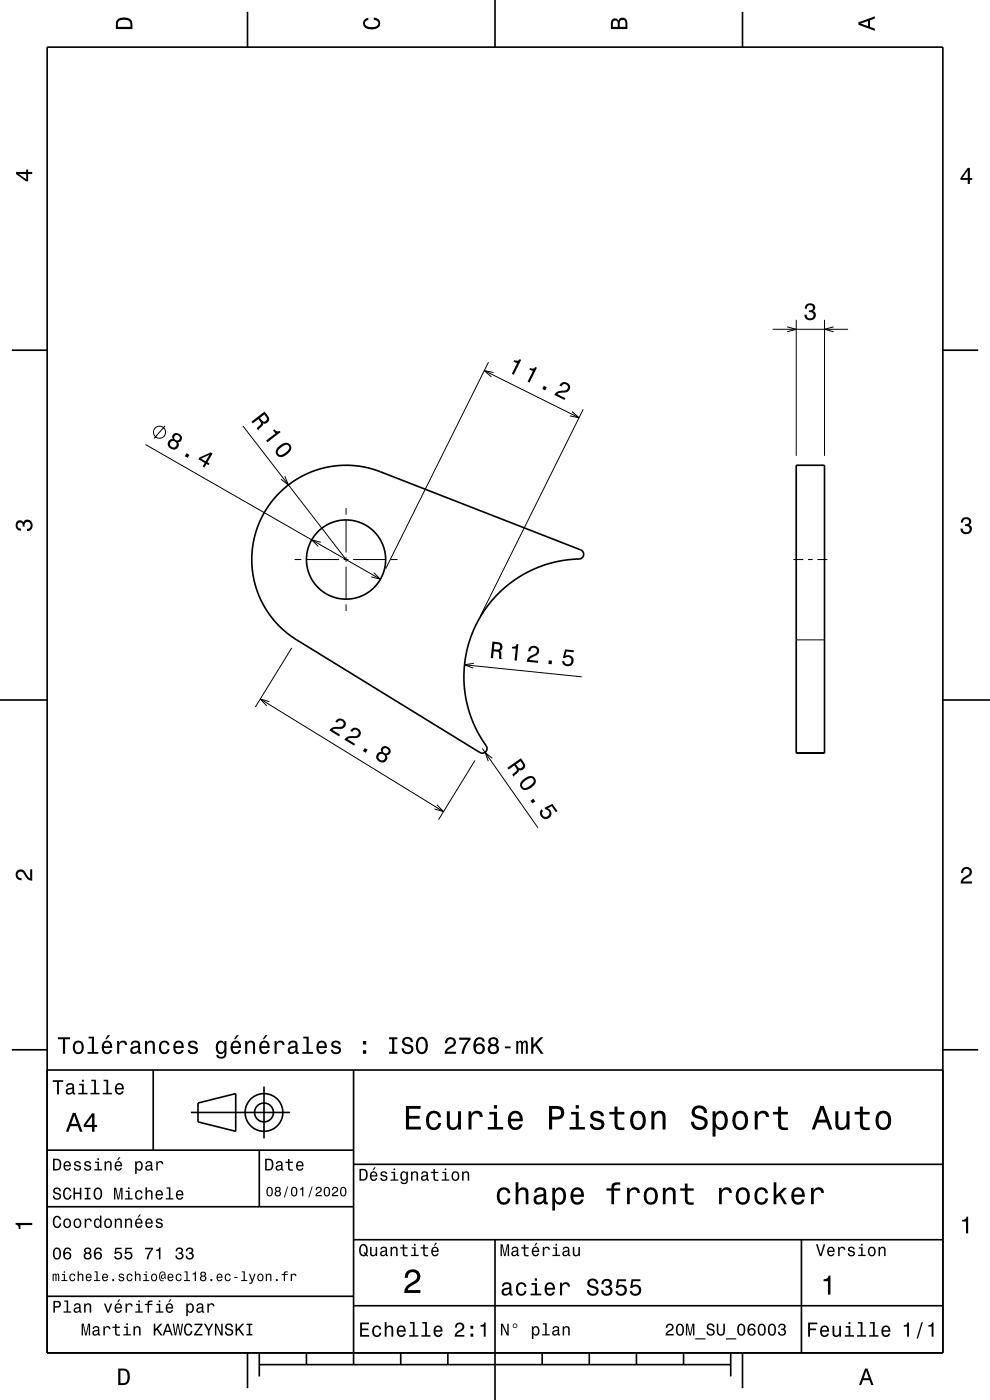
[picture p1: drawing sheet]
<svg xmlns="http://www.w3.org/2000/svg" width="210mm" height="297mm" viewBox="0 0 210 297" stroke-linecap="round" stroke-linejoin="round" font-family="sans-serif">
<g fill="none" stroke="#000" stroke-width=".21">
<path d="M102.7 78.6l20.1 10M103.6 76.8l-21.8 43.9M104.7 79l-2-.4 1.5 1.4M163.9 69.9h16M167 69.3l1.9 .6-1.9 .5M168.9 67.9v28.8M174.9 67.9v28.8M176.8 69.3l-1.9 .6 1.9 .5M30.9 94.3l49.8 28.6M35 90.3l-2.3 2.7M51.5 90.4l21.9 28.3M121.3 87.3l1.5 1.3-1.9-.4"/>
<path d="M123.7 86.8l-21.8 43.9M60.4 101l.8 1.9-1.6-1.2M62.5 118.7h1.4M64.9 118.7h7M68.1 115l-2-.5 1.4 1.4M72.9 118.7h1M73.4 107.8v1.4M73.4 110.2v7M73.4 118.2v1M74.9 118.7h7M82.9 118.7h1.4M168.3 118.7h2.1"/>
<path d="M171.4 118.7h1M173.4 118.7h2.1M61.9 137.4l-7.7 12.6M73.4 120.2v7M73.4 128.2v1.4M79.3 121.5l1.4 1.4-1.9-.5M168.9 135.7h6M55.2 148.3l38.9 23.9M57.1 148.9l-1.9-.6 1.4 1.4M98.5 141l24.9 2.6M100.5 140.7l-2 .3 1.9 .7M102.3 158.8l11.8 16.8"/>
<path d="M168.9 159.6h6M92.7 170.7l1.4 1.5-1.9-.6M100.7 161.3l-7.7 12.6M104.4 160.9l-1.5-1.3 .7 1.9"/>
<circle cx="33.8" cy="91.7" r="1.28"/>
</g>
<g fill="none" stroke="#000" stroke-width=".35">
<path d="M10 10h190v277h-190zM52.5 2.5v7.5M105 0v10M157.5 2.5v7.5M2.5 74.3h7.5M200 74.3h7.5M168.9 98.7h6v61.1h-6zM59.2 104.6l1.9-1.6 1.8-1.3 2.2-1.2 2.3-.9 2.2-.5 2.5-.4h2.5l2.5 .3 3.6 1.1 42.5 16.6a1.06 1.06 0 0 1 .5 1.3 1.06 1.06 0 0 1-1.4 .6l-3.2 .4-3.4 .8-3 1.2-2.8 1.6-2.5 1.7-2.5 2.5-2.2 2.7-1.7 3-1.3 3-.9 3.4-.4 3.2 .1 3.5 .5 3.5 .9 3.1 1.2 2.7 1.8 3a1.03 1.03 0 0 1 .3 1.4 1.03 1.03 0 0 1-1.4 .3l-39.1-24-2.8-2.1-2.3-2.6-2-3.1-1.3-3.3-.8-3.4-.1-3.5 .5-3.5 1.2-3.5 1.9-3.3zM0 148.5h10M200 148.5h10M2.5 222.7h7.5M10 227h190"/>
<path d="M32.5 227v17M40.5 236h21M42 234l8-2v8l-8-2zM56 230.5v11M75 227v62.5M200 222.7h7.5M10 244h65M10 256h65M55 244v12M75 247h125M10 275h65M75 277h125"/>
<path d="M75 263h125M105 263v34M170 263v24M52.5 287v7.5M55 289.5h100M55 287v5M65 287v2.5M85 287v2.5M95 287v2.5M115 287v2.5M125 287v2.5M135 287v2.5"/>
<path d="M145 287v2.5M155 287v5M157.5 287v7.5"/>
<circle cx="73.4" cy="118.7" r="8.4"/>
<circle cx="56" cy="236" r="2"/>
<circle cx="56" cy="236" r="4"/>
</g>
<g fill="#000">
<path d="M25 4a2.2 2.2 0 0 0-.4 2.2h3.5v-1.2a1.42 1.42 0 0 0-1.8-1.3zM25.3 4.4a2.13 2.13 0 0 1 2.3 .3l.1 1h-2.7l.1-1z" fill-rule="evenodd"/>
<path d="M77.3 4.2l.8-.4v.4a.7 .7 0 0 0-.7 .5 .7 .7 0 0 0 .4 .8 1.7 1.7 0 0 0 2.5-.5 .9 .9 0 0 0-1-.8v-.5a1.24 1.24 0 0 1 1.4 1.1 1.24 1.24 0 0 1-1.1 1.4 2.22 2.22 0 0 1-2.5-.7l-.1-.5z" fill-rule="evenodd"/>
<path d="M129.8 4.2l-.2 .7v1.3h3.5v-1.4a.98 .98 0 0 0-.8-1 .98 .98 0 0 0-1.1 .6 .83 .83 0 0 0-1.4-.2zM130.1 4.5a.54 .54 0 0 1 .7-.1 .54 .54 0 0 1 .2 .6v.7h-1zM131.6 4.4a.62 .62 0 0 1 .7-.1 .62 .62 0 0 1 .4 .6v.8h-1.2z" fill-rule="evenodd"/>
<path d="M182.1 4.7v.6l3.5 1.2v-.4l-1-.4v-1.4l1-.4v-.4zM182.6 5l1.5-.5v1z" fill-rule="evenodd"/>
<path d="M3.4 36.5v.4l2.1 1.6h.5v-1.6h.8v-.4h-.8v-.5h-.4v.5zM4 36.9h1.6v1.1z" fill-rule="evenodd"/>
<path d="M205.3 35.6l-1.6 2.1v.5h1.6v.8h.4v-.8h.5v-.4h-.5v-2.2zM205.3 36.2v1.6h-1.1z" fill-rule="evenodd"/>
<path d="M109.1 76.4l-.2 .3 .8 .4-1.1 2.2 .4 .2 1.5-3.2-.3-.1a.77 .77 0 0 1-1.1 .2zM112.5 78l-.2 .4 .7 .3-1.1 2.3 .4 .2 1.6-3.2-.3-.1a.77 .77 0 0 1-1.1 .1zM115.4 81.8l-.4 .7 .7 .3 .3-.7zM119 81.3l-.3 .5 .4 .2a.71 .71 0 0 1 .8-.5 .71 .71 0 0 1 .5 .8 .71 .71 0 0 1-.8 .6 1.8 1.8 0 0 0-2 .9l2.1 1.1 .2-.4-1.7-.9a2.22 2.22 0 0 1 1.9-.4 1.14 1.14 0 0 0 .7-1.6 1.14 1.14 0 0 0-1.8-.3z" fill-rule="evenodd"/>
<path d="M171 64.6a1.08 1.08 0 0 1 1.4-.2 1.08 1.08 0 0 1 .4 1.3l-.3 .3a1.06 1.06 0 0 1 .5 1.3 1.06 1.06 0 0 1-1.2 .7 1.1 1.1 0 0 1-1.2-1.2h.5a.71 .71 0 0 0 1 .7 .71 .71 0 0 0 .1-1.2l-.6-.1v-.4a.61 .61 0 0 0 .8-.2 .61 .61 0 0 0-.3-.9 .61 .61 0 0 0-.8 .2l-.1 .6h-.5z" fill-rule="evenodd"/>
<path d="M36.9 92a.8 .8 0 0 0-.2 1.2 1.11 1.11 0 0 0-1.2 1.1 1.11 1.11 0 0 0 1.2 1.1 1.03 1.03 0 0 0 1.1-.5 1.03 1.03 0 0 0-.1-1.1 .89 .89 0 0 0 .9-.8 .89 .89 0 0 0-.6-1l-.4-.1zM36 94.2a.75 .75 0 0 1 1.5 0 .75 .75 0 0 1-1.5 0zM36.9 92.9a.6 .6 0 0 1 1.2 0 .6 .6 0 0 1-1.2 0zM39.6 96.1l-.4 .7 .6 .3 .4-.6zM42.3 97.1l-.2 .3 1.3 .8-.4 .8 .4 .2 .4-.8 .4 .3 .2-.4-.4-.2 1.1-1.9-.4-.2zM42.7 97.3l1.7-.8-.8 1.4z" fill-rule="evenodd"/>
<path d="M53.3 89.5l.3 .3 1.2-.9a.84 .84 0 0 1 .3 1.3l-.6 .7 .3 .4 1-1.1v-.4a.97 .97 0 0 0 1.1-.4 .97 .97 0 0 0-.1-1.2l-.7-.9zM55.1 88.7l1-.8a1.08 1.08 0 0 1 .5 1.2 .6 .6 0 0 1-.6 .4 .6 .6 0 0 1-.5-.4z" fill-rule="evenodd"/>
<path d="M57.9 91.3l.5 .6-2 1.6 .3 .3 2.8-2.1-.2-.3a.77 .77 0 0 1-1.1-.3zM58.8 95a1.14 1.14 0 0 0-.1 1.5 1.14 1.14 0 0 0 1.5 .3 2.3 2.3 0 0 0 1.6-2 1.14 1.14 0 0 0-1.7-.7zM59.2 95.3a2.15 2.15 0 0 1 1.8-.9l.4 .5a2.35 2.35 0 0 1-2.1 1.6l-.4-.5z" fill-rule="evenodd"/>
<path d="M3.6 110.6a.86 .86 0 0 1 1.4 .2 1.06 1.06 0 0 1 1.2-.5 1.06 1.06 0 0 1 .7 1.2 1.1 1.1 0 0 1-1.2 1.2v-.5a.71 .71 0 0 0 .8-1 .71 .71 0 0 0-1.3-.1v.6h-.4a.61 .61 0 0 0-.3-.8 .61 .61 0 0 0-.8 .3 .61 .61 0 0 0 .2 .8l.6 .1v.5a1.15 1.15 0 0 1-1.2-.7 1.15 1.15 0 0 1 .3-1.3z" fill-rule="evenodd"/>
<path d="M204.1 110a1.08 1.08 0 0 1 1.4-.2 1.08 1.08 0 0 1 .4 1.3l-.3 .3a1.06 1.06 0 0 1 .5 1.2 1.06 1.06 0 0 1-1.2 .7 1.1 1.1 0 0 1-1.2-1.2h.5a.71 .71 0 0 0 1 .8 .71 .71 0 0 0 .1-1.3h-.6v-.4a.61 .61 0 0 0 .8-.3 .61 .61 0 0 0-.2-.8 .61 .61 0 0 0-.9 .2l-.1 .6h-.5z" fill-rule="evenodd"/>
<path d="M104.5 136.1l-.4 3.5h.5l.1-1.4a.85 .85 0 0 1 1.2 .6v1h.5l-.1-1.5-.3-.2a.97 .97 0 0 0 .6-1.1 .97 .97 0 0 0-1-.8zM104.9 136.6a1.08 1.08 0 0 1 1.2 .4 .6 .6 0 0 1-.2 .7 .6 .6 0 0 1-.6 .1l-.5-.1z" fill-rule="evenodd"/>
<path d="M71.5 152.6l-.4 .5 .4 .2a.71 .71 0 0 1 .9-.4 .71 .71 0 0 1 .5 .8 .71 .71 0 0 1-.9 .5 1.79 1.79 0 0 0-2.1 .8l2 1.2 .2-.4-1.6-1a2.22 2.22 0 0 1 1.9-.2 1.14 1.14 0 0 0 .9-1.6 1.14 1.14 0 0 0-1.8-.4zM74.7 154.6l-.4 .4 .4 .3a.7 .7 0 0 1 .9-.5 .7 .7 0 0 1 .4 .9 .7 .7 0 0 1-.8 .5 1.8 1.8 0 0 0-2.1 .7l2 1.3 .2-.4-1.6-1a2.22 2.22 0 0 1 1.9-.2 1.14 1.14 0 0 0 .8-1.6 1.14 1.14 0 0 0-1.7-.4zM77.4 158.7l-.4 .6 .6 .4 .4-.6zM81.2 158.4a.8 .8 0 0 0-.3 1.1 1.11 1.11 0 0 0-1.2 1.1 1.11 1.11 0 0 0 1.2 1.1 1.03 1.03 0 0 0 1.1-.4 1.03 1.03 0 0 0 0-1.1 .88 .88 0 0 0 .9-.7 .88 .88 0 0 0-.6-1l-.4-.2zM80.3 160.6a.71 .71 0 0 1 1.4 0 .71 .71 0 0 1-1.4 0zM81.2 159.3a.6 .6 0 0 1 1.2 0 .6 .6 0 0 1-1.2 0z" fill-rule="evenodd"/>
<path d="M108.6 137.2v.3l.8 .1-.3 2.5 .5 .1 .4-3.6h-.4a.76 .76 0 0 1-1 .6zM112.5 137.2l-.3 .4-.2 .5 .5 .1a.71 .71 0 0 1 .6-.8 .71 .71 0 0 1 .8 .6 .71 .71 0 0 1-.6 .8 1.79 1.79 0 0 0-1.6 1.6l2.4 .2 .1-.4-1.9-.2a2.22 2.22 0 0 1 1.6-1 1.13 1.13 0 0 0 .2-1.7 1.13 1.13 0 0 0-1.6-.1zM116.4 140.1l-.1 .7 .7 .1 .1-.7zM119.9 137.8l-.5 1.8h.4a.8 .8 0 0 1 1.3-.1 .8 .8 0 0 1-.2 1.3 .8 .8 0 0 1-1.2-.5l-.5-.1a1.21 1.21 0 0 0 1.4 1.2 1.21 1.21 0 0 0 1-1.5 1.21 1.21 0 0 0-1.7-.8l.3-.9 1.5 .2v-.4z" fill-rule="evenodd"/>
<path d="M107.6 162.9l.3 .4 1.2-.9a.85 .85 0 0 1 .3 1.3l-.7 .7 .3 .4 1-1.1v-.4a.97 .97 0 0 0 1.2-.3 .97 .97 0 0 0 0-1.2l-.7-.9zM109.5 162.2l.9-.7a1.08 1.08 0 0 1 .5 1.2 .6 .6 0 0 1-.6 .3 .6 .6 0 0 1-.5-.4z" fill-rule="evenodd"/>
<path d="M110.7 165.6a1.14 1.14 0 0 0-.2 1.6 1.14 1.14 0 0 0 1.5 .3 2.3 2.3 0 0 0 1.7-1.9 1.14 1.14 0 0 0-1.7-.9zM111.1 165.9a2.15 2.15 0 0 1 1.8-.8l.3 .5a2.38 2.38 0 0 1-2.1 1.5l-.4-.5zM112.5 169.9l.4 .5 .6-.4-.4-.6zM114.9 171.7a1.21 1.21 0 0 0 0 1.8 1.21 1.21 0 0 0 1.8-.3 1.21 1.21 0 0 0-.5-1.7l.8-.5 .9 1.3 .4-.2-1.1-1.6-1.7 .9 .2 .3a.8 .8 0 0 1 .9 .9 .8 .8 0 0 1-1 .6 .8 .8 0 0 1-.4-1.2z" fill-rule="evenodd"/>
<path d="M3.6 184.7a1.22 1.22 0 0 1 2 .8l.4 .5 .4 .3v-1.9h.4v2.4a1.8 1.8 0 0 1-1.7-1.4 .71 .71 0 0 0-.9-.5 .71 .71 0 0 0-.5 .9 .71 .71 0 0 0 .9 .5v.4a1.19 1.19 0 0 1-1.2-.6 1.19 1.19 0 0 1 .2-1.4z" fill-rule="evenodd"/>
<path d="M204.2 184.2a1.18 1.18 0 0 1 1.9 .3 1.18 1.18 0 0 1-1 1.7l-.5 .4-.3 .4h1.9v.4h-2.4a1.81 1.81 0 0 1 1.4-1.7 .71 .71 0 0 0 .5-.9 .71 .71 0 0 0-.9-.5 .71 .71 0 0 0-.5 .9h-.5z" fill-rule="evenodd"/>
<path d="M11.2 229.2v.3h.9v2.7h.4v-2.7h.9v-.3zM14.3 230l-.3 .5h.4a.47 .47 0 0 1 .6-.4 .47 .47 0 0 1 .3 .6l-.2 .1a.84 .84 0 0 0-1 .2 .84 .84 0 0 0 0 1.1 .9 .9 0 0 0 1.3-.2l.1 .2 .5 .1v-.3l-.3-.1v-.1v-1.2a.87 .87 0 0 0-.6-.7 .87 .87 0 0 0-.8 .2zM14.4 231.3l.9-.3a.66 .66 0 0 1-.1 .7 .66 .66 0 0 1-.8 .1zM16.8 229.9v.3h.6v1.6h-.8v.4h2v-.4h-.8v-1.9zM17.4 229.1v.4h.4v-.4zM19.4 229.1v.3h.6v2.4h-.8v.4h1.9v-.4h-.7v-2.7zM22 229.1v.3h.6v2.4h-.8v.4h1.9v-.4h-.7v-2.7zM24.6 230.1a1.32 1.32 0 0 0 .7 2.1 .9 .9 0 0 0 .9-.7h-.3l-.2 .3-.4 .1a.65 .65 0 0 1-.5-.8h1.5a1 1 0 0 0-.4-1.2 1 1 0 0 0-1.3 .2zM24.9 230.3a.57 .57 0 0 1 .7-.1 .57 .57 0 0 1 .3 .6h-1.1z" fill-rule="evenodd"/>
<path d="M12.3 220v.5h1v3h.5v-3h1.1v-.5zM15.8 221.1a1.53 1.53 0 0 0 .8 2.5 1.48 1.48 0 0 0 1.2-1.4 1.48 1.48 0 0 0-1.2-1.5l-.5 .1zM16.1 221.4a.67 .67 0 0 1 .7-.2 .67 .67 0 0 1 .5 .5 1.11 1.11 0 0 1-.7 1.5 1.17 1.17 0 0 1-.5-1.8zM18.8 219.9v.4h.7v2.9h-.9v.3h2.2v-.3h-.9v-3.3zM22.8 219.6l-.5 .9h.3l.7-.9zM21.9 221.1a1.54 1.54 0 0 0 .8 2.5 1.06 1.06 0 0 0 1.1-.8h-.5l-.2 .3-.4 .1a.76 .76 0 0 1-.7-.9h1.8a1.16 1.16 0 0 0-.5-1.3 1.16 1.16 0 0 0-1.4 .1zM22.2 221.3a.66 .66 0 0 1 .8-.1 .66 .66 0 0 1 .3 .7h-1.3zM24.8 220.8v2.7h.5v-1.5a.66 .66 0 0 1 .3-.8 .66 .66 0 0 1 .9 .2v.3h.5a.89 .89 0 0 0-.7-.9 .89 .89 0 0 0-1.1 .5v-.5zM28 221l-.3 .6h.4a.55 .55 0 0 1 .7-.5 .55 .55 0 0 1 .4 .8h-.2a1 1 0 0 0-1.1 .2 1 1 0 0 0-.2 1.1 .93 .93 0 0 0 1.6 0l.1 .3 .6 .1v-.4h-.3v-1.6a1.02 1.02 0 0 0-1.7-.6zM28.2 222.5l1.1-.3a.77 .77 0 0 1-.2 .8 .77 .77 0 0 1-.9 .1l-.1-.3zM30.8 220.8v2.7h.4v-1.5a.63 .63 0 0 1 .5-.9 .63 .63 0 0 1 .7 .8v1.6h.5v-1.7a.89 .89 0 0 0-.7-1 .89 .89 0 0 0-1 .5v-.5zM34 221.1a1.53 1.53 0 0 0 .9 2.5 1.06 1.06 0 0 0 1.1-1h-.5a.67 .67 0 0 1-.6 .6 .67 .67 0 0 1-.7-.6 1.11 1.11 0 0 1 .7-1.5 .6 .6 0 0 1 .6 .6h.4a1.09 1.09 0 0 0-.7-.9 1.09 1.09 0 0 0-1.2 .3zM37.1 221.1a1.54 1.54 0 0 0 .7 2.5 1.06 1.06 0 0 0 1.1-.8h-.4l-.2 .3-.4 .1a.76 .76 0 0 1-.7-.9h1.8a1.16 1.16 0 0 0-.5-1.3 1.16 1.16 0 0 0-1.4 .1zM37.4 221.3a.66 .66 0 0 1 .8-.1 .66 .66 0 0 1 .3 .7h-1.3zM40.1 221a.75 .75 0 0 0-.2 .8 .75 .75 0 0 0 .7 .5l.9 .3a.63 .63 0 0 1-.6 .7 .63 .63 0 0 1-.6-.6h-.5a1.07 1.07 0 0 0 1.2 .9 1.07 1.07 0 0 0 .9-1.2l-.4-.3-1.1-.3a.54 .54 0 0 1 .5-.7 .54 .54 0 0 1 .6 .5h.4a1.03 1.03 0 0 0-.7-.9 1.03 1.03 0 0 0-1.1 .3zM46.1 221.1a1.58 1.58 0 0 0 .7 2.5l.5-.1 .3-.4a.73 .73 0 0 1-.3 1 .73 .73 0 0 1-1-.3h-.4a1.1 1.1 0 0 0 1.2 .8 1.1 1.1 0 0 0 .9-1.2v-2.6h-.4v.5l-.3-.4a.9 .9 0 0 0-1.2 .2zM46.4 221.4a.63 .63 0 0 1 .7-.2 .63 .63 0 0 1 .5 .5 1.11 1.11 0 0 1-.7 1.5 1.19 1.19 0 0 1-.5-1.8zM50.2 219.6l-.5 .9h.3l.7-.9zM49.2 221.1a1.54 1.54 0 0 0 .8 2.5 1.06 1.06 0 0 0 1.1-.8h-.5l-.2 .3-.3 .1a.76 .76 0 0 1-.7-.9h1.7a1.17 1.17 0 0 0-.5-1.3 1.17 1.17 0 0 0-1.4 .1zM49.5 221.3a.66 .66 0 0 1 .8-.1 .66 .66 0 0 1 .4 .7h-1.3zM52 220.8v2.7h.4v-1.5a.63 .63 0 0 1 .6-.9 .63 .63 0 0 1 .7 .8v1.6h.4v-1.7a.89 .89 0 0 0-.6-1 .89 .89 0 0 0-1.1 .5v-.5zM56.2 219.6l-.5 .9h.3l.7-.9zM55.3 221.1a1.54 1.54 0 0 0 .8 2.5 1.06 1.06 0 0 0 1.1-.8h-.5l-.2 .3-.4 .1a.76 .76 0 0 1-.7-.9h1.8a1.17 1.17 0 0 0-.5-1.3 1.17 1.17 0 0 0-1.4 .1zM55.6 221.3a.66 .66 0 0 1 .8-.1 .66 .66 0 0 1 .3 .7h-1.3zM58.2 220.8v2.7h.5v-1.5a.66 .66 0 0 1 .3-.8 .66 .66 0 0 1 .9 .2v.3h.5a.89 .89 0 0 0-.7-.9 .89 .89 0 0 0-1.1 .5v-.5zM61.4 221l-.3 .6h.4a.55 .55 0 0 1 .7-.5 .55 .55 0 0 1 .4 .8h-.2a1 1 0 0 0-1.1 .2 1 1 0 0 0-.2 1.1 .93 .93 0 0 0 1.6 0l.1 .3 .6 .1v-.4h-.3v-1.6a1.02 1.02 0 0 0-.7-.9 1.02 1.02 0 0 0-1 .3zM61.6 222.5l1.1-.3a.77 .77 0 0 1-.2 .8 .77 .77 0 0 1-.9 .1l-.1-.3zM64.3 219.9v.4h.7v2.9h-.9v.3h2.3v-.3h-.9v-3.3zM67.4 221.1a1.54 1.54 0 0 0 .8 2.5 1.06 1.06 0 0 0 1.1-.8h-.4l-.3 .3-.3 .1a.76 .76 0 0 1-.7-.9h1.7a1.16 1.16 0 0 0-.4-1.3 1.16 1.16 0 0 0-1.5 .1zM67.8 221.3a.66 .66 0 0 1 .8-.1 .66 .66 0 0 1 .3 .7h-1.3zM70.5 221a.75 .75 0 0 0-.2 .8 .75 .75 0 0 0 .7 .5l.9 .3a.63 .63 0 0 1-.6 .7 .63 .63 0 0 1-.7-.6h-.4a1.07 1.07 0 0 0 1.2 .9 1.07 1.07 0 0 0 .9-1.2l-.4-.3-1.1-.3a.54 .54 0 0 1 .4-.7 .54 .54 0 0 1 .6 .5h.5a1.03 1.03 0 0 0-.7-.9 1.03 1.03 0 0 0-1.1 .3zM77 222.8v.7h.7v-.7zM77 220.8v.8h.7v-.8zM82.5 220v.5h.7v2.6h-.7v.4h1.8v-.4h-.7v-2.6h.7v-.5zM85.6 220.2a.96 .96 0 0 0-.3 1.1 .96 .96 0 0 0 1 .6 .77 .77 0 0 1 .9 .9 .83 .83 0 0 1-1 .4 .83 .83 0 0 1-.6-.8h-.4a1.21 1.21 0 0 0 1.5 1.3 1.21 1.21 0 0 0 .7-1.8l-.8-.4a.71 .71 0 0 1-.8-.6 .7 .7 0 0 1 .7-.5 .7 .7 0 0 1 .6 .7h.5a1.16 1.16 0 0 0-.7-1.1 1.16 1.16 0 0 0-1.3 .2zM88.5 220.4a2.53 2.53 0 0 0 .4 3.1 1.21 1.21 0 0 0 1.8-.9 1.94 1.94 0 0 0-.9-2.6l-.9 .1zM89.1 220.5l.4-.1a1.7 1.7 0 0 1 .3 2.7l-.3 .1a1.69 1.69 0 0 1-.4-2.7zM94.7 220.3l-.3 1h.5a.71 .71 0 0 1 .5-.9 .71 .71 0 0 1 .8 .6 .71 .71 0 0 1-.5 .8 1.81 1.81 0 0 0-1.4 1.7h2.4v-.4h-1.9a2.23 2.23 0 0 1 1.5-1.1 1.13 1.13 0 0 0 .1-1.7 1.13 1.13 0 0 0-1.7 0zM97.4 220.1v.5h1.9a5.2 5.2 0 0 0-1.4 2.9h.5a5.3 5.3 0 0 1 1.4-3v-.4zM100.9 220.3l-.4 .8a1.75 1.75 0 0 0 1.2 2.5 1.15 1.15 0 0 0 1.1-1.5 1.15 1.15 0 0 0-1.9-.4 1.03 1.03 0 0 1 .8-1.3 .58 .58 0 0 1 .7 .6h.4a1.12 1.12 0 0 0-.7-.9 1.12 1.12 0 0 0-1.2 .2zM100.9 222.5a.75 .75 0 0 1 1.5 0 .75 .75 0 0 1-1.5 0zM103.9 220.3a.83 .83 0 0 0 .1 1.4 1.11 1.11 0 0 0-.4 1.5 1.11 1.11 0 0 0 1.6 .4 1.03 1.03 0 0 0 .7-.9 1.03 1.03 0 0 0-.6-1 .89 .89 0 0 0 .4-1.1 .89 .89 0 0 0-1-.6zM103.9 222.6a.75 .75 0 0 1 1.5 0 .75 .75 0 0 1-1.5 0zM104 221a.6 .6 0 0 1 1.2 0 .6 .6 0 0 1-1.2 0zM107.1 222v.4h1.2v-.4zM109.5 220.8v2.7h.4v-2l.2-.3 .3-.1 .1 .3v2.1h.4l.1-2 .3-.4 .2 .1 .1 .4v1.9h.4v-1.8a.69 .69 0 0 0-.6-1l-.5 .4-.2-.3-.3-.1-.5 .4v-.3zM112.7 220v3.5h.4v-1.2l.4-.4 1.2 1.6h.6l-1.4-2 1.3-1.5h-.6l-1.5 1.7v-1.7z" fill-rule="evenodd"/>
<path d="M86.1 234.6v5h3.2v-.6h-2.5v-1.7h2.2v-.6h-2.2v-1.5h2.4v-.6zM90.8 236.2a2.6 2.6 0 0 0 .5 3.4 1.59 1.59 0 0 0 2.3-1.4h-.6a.95 .95 0 0 1-.9 1 .95 .95 0 0 1-1-.9 1.59 1.59 0 0 1 .9-2.1 .86 .86 0 0 1 .9 .8h.7a1.56 1.56 0 0 0-1.1-1.3 1.56 1.56 0 0 0-1.7 .5zM94.8 235.8v2.5a1.27 1.27 0 0 0 .9 1.4 1.27 1.27 0 0 0 1.5-.7v.6h.6v-3.8h-.6v2.2a.92 .92 0 0 1-.6 1.1 .92 .92 0 0 1-1.2-.4v-2.9zM99.4 235.8v3.8h.6v-2.2a.95 .95 0 0 1 .5-1.1 .95 .95 0 0 1 1.2 .3l.1 .4h.6a1.28 1.28 0 0 0-1-1.4 1.28 1.28 0 0 0-1.4 .8v-.6zM103.8 235.9v.5h1v2.7h-1.3v.5h3.2v-.5h-1.3v-3.2zM104.8 234.4v.8h.6v-.8zM108.1 236.2a2.63 2.63 0 0 0 .5 3.4 1.58 1.58 0 0 0 2.2-1.1h-.6l-.3 .5-.5 .2a1.08 1.08 0 0 1-1-1.3h2.5a1.66 1.66 0 0 0-.7-2 1.66 1.66 0 0 0-2.1 .3zM108.6 236.5a.94 .94 0 0 1 1.2-.2 .94 .94 0 0 1 .5 1h-1.9zM116.5 234.6v5h.6v-2.1h.8a1.47 1.47 0 0 0 1.8-1.2 1.47 1.47 0 0 0-1.5-1.7zM117.1 235.2a1.6 1.6 0 0 1 1.8 .5 .86 .86 0 0 1 0 .9 .86 .86 0 0 1-.9 .3h-.9zM121.1 235.9v.5h1v2.7h-1.3v.5h3.3v-.5h-1.3v-3.2zM122.1 234.4v.8h.7v-.8zM125.6 235.9a1.08 1.08 0 0 0-.3 1.2 1.08 1.08 0 0 0 1 .7l1.1 .4a.57 .57 0 0 1 .2 .6 .57 .57 0 0 1-.5 .4 .96 .96 0 0 1-1.4-.8h-.6a1.6 1.6 0 0 0 1.3 1.4 1.6 1.6 0 0 0 1.7-.8 1.13 1.13 0 0 0-1-1.6l-1.1-.3-.2-.4a.87 .87 0 0 1 .9-.5 .87 .87 0 0 1 .8 .6h.6a1.4 1.4 0 0 0-2.1-1.1zM130.4 234.7v1.2h-1.1v.5h1.1v2.6l.2 .4 .4 .3h1.4v-.5a.98 .98 0 0 1-1.4-.5v-2.3h1.4v-.5h-1.4v-1.2zM134.1 236.2a2.56 2.56 0 0 0 .5 3.4 1.72 1.72 0 0 0 1.8-.2 1.72 1.72 0 0 0 .6-1.7 1.7 1.7 0 0 0-.9-1.9 1.7 1.7 0 0 0-2 .4zM134.6 236.6a.96 .96 0 0 1 1-.4 .96 .96 0 0 1 .7 .8 1.59 1.59 0 0 1-1 2.2 1.19 1.19 0 0 1-1-1.5zM138.2 235.8v3.8h.6v-2.2a.97 .97 0 0 1 .5-1.1 .97 .97 0 0 1 1.1 .1l.1 .8v2.4h.7v-2.5a1.27 1.27 0 0 0-.9-1.4 1.27 1.27 0 0 0-1.5 .6v-.5zM147.1 234.9a1.38 1.38 0 0 0-.3 1.5 1.38 1.38 0 0 0 1.3 .9 1.26 1.26 0 0 1 1.4 .9 1.15 1.15 0 0 1-1.3 .9 1.15 1.15 0 0 1-1-1.1h-.7a1.8 1.8 0 0 0 1.7 1.8 1.8 1.8 0 0 0 1.9-1.6 1.45 1.45 0 0 0-1.5-1.4 1.02 1.02 0 0 1-1.2-.9 .99 .99 0 0 1 1.1-.8 .99 .99 0 0 1 .8 1h.7a1.67 1.67 0 0 0-1-1.6 1.67 1.67 0 0 0-1.9 .4zM151.2 235.8v5.3h.6v-2.1a1.32 1.32 0 0 0 1.4 .7 1.32 1.32 0 0 0 1.1-1.1 2.43 2.43 0 0 0-.8-2.8 1.22 1.22 0 0 0-1.7 .5v-.5zM152.1 236.6a.89 .89 0 0 1 .9-.4 .89 .89 0 0 1 .7 .8 1.61 1.61 0 0 1-.9 2.2 1.19 1.19 0 0 1-1-1.5zM155.8 236.2a2.56 2.56 0 0 0 .5 3.4 1.72 1.72 0 0 0 1.8-.2 1.72 1.72 0 0 0 .6-1.7 1.7 1.7 0 0 0-.9-1.9 1.7 1.7 0 0 0-2 .4zM156.3 236.6a.96 .96 0 0 1 1-.4 .96 .96 0 0 1 .7 .8 1.59 1.59 0 0 1-1 2.2 1.19 1.19 0 0 1-1-1.5zM160.1 235.8v3.8h.6v-2.2a.95 .95 0 0 1 .5-1.1 .95 .95 0 0 1 1.2 .3l.1 .4h.6a1.28 1.28 0 0 0-1-1.4 1.28 1.28 0 0 0-1.4 .8v-.6zM165.1 234.7v1.2h-1.1v.5h1.1v2.6l.2 .4 .4 .3h1.4v-.5a.97 .97 0 0 1-1.4-.5v-2.3h1.4v-.5h-1.4v-1.2zM174 234.6l-1.8 5h.6l.6-1.5h2l.5 1.5h.7l-1.9-5zM174.4 235.3l.7 2.2h-1.5zM177.2 235.8v2.5a1.27 1.27 0 0 0 .9 1.4 1.27 1.27 0 0 0 1.5-.7v.6h.6v-3.8h-.6v2.2a.92 .92 0 0 1-.6 1.1 .92 .92 0 0 1-1.1-.4l-.1-2.9zM182.4 234.7v1.2h-1.1v.5h1.1v2.6l.2 .4 .4 .3h1.5v-.5a.97 .97 0 0 1-1.4-.5l-.1-2.3h1.5v-.5h-1.5v-1.2zM186.1 236.2a2.56 2.56 0 0 0 .6 3.4 1.72 1.72 0 0 0 1.8-.2 1.72 1.72 0 0 0 .6-1.7 1.7 1.7 0 0 0-.9-1.9 1.7 1.7 0 0 0-2.1 .4zM186.6 236.6a.96 .96 0 0 1 1-.4 .96 .96 0 0 1 .7 .8 1.59 1.59 0 0 1-.9 2.2 1.19 1.19 0 0 1-1.1-1.5z" fill-rule="evenodd"/>
<path d="M3.3 259.4h3.5v.5h-2.5v.8h-.3a.77 .77 0 0 0-.7-.9z" fill-rule="evenodd"/>
<path d="M11.5 252.1a.69 .69 0 0 0-.2 .8 .69 .69 0 0 0 .7 .4l.2 .1a.46 .46 0 0 1 .4 .7 .46 .46 0 0 1-.7 .1l-.4-.6h-.3a.86 .86 0 0 0 1.1 1 .86 .86 0 0 0 .5-1.3l-.9-.3a.44 .44 0 0 1-.1-.8 .44 .44 0 0 1 .7 .3l.1 .2h.3a.85 .85 0 0 0-.5-.8 .85 .85 0 0 0-.9 .2zM13.6 252.2a1.45 1.45 0 0 0 .7 2.3 .94 .94 0 0 0 .9-1h-.4a.59 .59 0 0 1-.7 .7 1.3 1.3 0 0 1 .2-2l.3 .1 .2 .4h.3a.85 .85 0 0 0-.6-.8 .85 .85 0 0 0-.9 .3zM15.6 252v2.5h.3v-1.2h1v1.2h.4v-2.5h-.4v1h-1v-1zM18 252v.3h.4v1.9h-.4v.3h1.2v-.3h-.4v-1.9h.4v-.3zM20.1 252.2a1.45 1.45 0 0 0 .7 2.3 1.45 1.45 0 0 0 .6-2.3 .83 .83 0 0 0-1.3 0zM20.5 252.3l.3-.1a1.18 1.18 0 0 1 0 2 1.21 1.21 0 0 1-.3-1.9zM24.2 252v2.5h.3v-2.3l.4 2.3h.4l.4-2.3v2.3h.3v-2.5h-.4l-.5 2.2-.5-2.2zM26.7 252.6v.3h.5v1.3h-.7v.3h1.6v-.3h-.6v-1.6zM27.2 251.9v.3h.3v-.3zM28.9 252.7a1.04 1.04 0 0 0-.2 1.2 1.04 1.04 0 0 0 1.1 .6l.4-.4v-.3h-.3l-.3 .4a.73 .73 0 0 1-.7-.7 .73 .73 0 0 1 .7-.7l.3 .4h.3a.78 .78 0 0 0-.5-.7 .78 .78 0 0 0-.8 .2zM30.9 251.9v2.6h.3v-1.1a.45 .45 0 0 1 .4-.7 .45 .45 0 0 1 .4 .6v1.2h.4v-1.3a.63 .63 0 0 0-.5-.7 .63 .63 0 0 0-.7 .3v-.9zM33.2 252.7a1.04 1.04 0 0 0-.2 1.2 1.04 1.04 0 0 0 1 .6l.5-.6h-.3l-.4 .4a.54 .54 0 0 1-.5-.7h1.3a.83 .83 0 0 0-.4-1 .83 .83 0 0 0-1 .1zM33.4 252.9l.2-.1a.47 .47 0 0 1 .5 .1 .47 .47 0 0 1 .1 .4h-.9zM35.3 251.9v.2h.5v2.1h-.6v.3h1.6v-.3h-.7v-2.3zM37.5 252.7a1.04 1.04 0 0 0-.2 1.2 1.04 1.04 0 0 0 1.1 .6l.5-.6h-.3l-.5 .4a.54 .54 0 0 1-.5-.7h1.3a.83 .83 0 0 0-.3-1 .83 .83 0 0 0-1.1 .1zM37.8 252.9l.1-.1a.48 .48 0 0 1 .5 .1 .48 .48 0 0 1 .2 .4h-1z" fill-rule="evenodd"/>
<path d="M11.3 245.8v2.5h.8a1.37 1.37 0 0 0 .7-2.2 1.56 1.56 0 0 0-1.5-.3zM11.6 246.1a.98 .98 0 0 1 1.1 .7 .98 .98 0 0 1-.6 1.2h-.5zM13.7 246.6a1.04 1.04 0 0 0-.2 1.2 1.04 1.04 0 0 0 1 .5l.5-.5h-.3l-.4 .3a.54 .54 0 0 1-.5-.7h1.3a.83 .83 0 0 0-.4-.9 .83 .83 0 0 0-1 .1zM13.9 246.7l.2-.1a.48 .48 0 0 1 .5 .1 .48 .48 0 0 1 .1 .5h-.9zM15.9 246.5l-.2 .1a.68 .68 0 0 0 .9 .9l.2 .1a.43 .43 0 0 1-.4 .5 .43 .43 0 0 1-.4-.4h-.3a.74 .74 0 0 0 .9 .7 .74 .74 0 0 0 .5-1l-1-.4a.38 .38 0 0 1 .3-.5 .38 .38 0 0 1 .4 .4h.3a.77 .77 0 0 0-1.2-.4zM18 246.5l-.1 .1a.68 .68 0 0 0 .9 .9l.2 .1a.43 .43 0 0 1-.4 .5 .43 .43 0 0 1-.5-.4h-.3a.74 .74 0 0 0 .9 .7 .74 .74 0 0 0 .5-1l-.9-.4a.38 .38 0 0 1 .3-.5 .38 .38 0 0 1 .4 .4h.3a.78 .78 0 0 0-1.3-.4zM20.2 246.4v.3h.5v1.3h-.7v.3h1.6v-.3h-.6v-1.6zM20.7 245.7v.4h.3v-.4zM22.2 246.4v1.9h.3v-1.1a.45 .45 0 0 1 .4-.6 .45 .45 0 0 1 .5 .5v1.2h.3v-1.3a.63 .63 0 0 0-.5-.7 .63 .63 0 0 0-.7 .4v-.3zM25.2 245.5l-.4 .6h.3l.5-.6zM24.5 246.6a1.04 1.04 0 0 0-.2 1.2 1.04 1.04 0 0 0 1.1 .5l.5-.5h-.4l-.4 .3a.54 .54 0 0 1-.5-.7h1.3a.83 .83 0 0 0-.4-.9 .83 .83 0 0 0-1 .1zM24.8 246.7l.1-.1a.48 .48 0 0 1 .5 .1 .48 .48 0 0 1 .2 .5h-1zM28.7 246.4v2.7h.3v-1.1a.66 .66 0 0 0 .7 .4 .66 .66 0 0 0 .5-.6 .91 .91 0 0 0 0-1.1 .91 .91 0 0 0-1-.3l-.2 .3v-.3zM29.1 246.8a.45 .45 0 0 1 .5-.2 .45 .45 0 0 1 .3 .4l.1 .3a.6 .6 0 0 1-.5 .8 .85 .85 0 0 1-.4-1.3zM31.1 246.5l-.2 .4h.3a.39 .39 0 0 1 .4-.3 .39 .39 0 0 1 .3 .5h-.1a.65 .65 0 0 0-1 .4 .65 .65 0 0 0 .6 .9l.6-.3 .1 .2h.4v-.2l-.2-.1v-1.1a.72 .72 0 0 0-.5-.6 .72 .72 0 0 0-.7 .2zM31.2 247.6l.8-.3a.55 .55 0 0 1-.2 .6 .55 .55 0 0 1-.6 .1zM33.1 246.4v1.9h.4v-1.1a.47 .47 0 0 1 .2-.6 .47 .47 0 0 1 .6 .2v.2h.4a.64 .64 0 0 0-.5-.7 .64 .64 0 0 0-.8 .4v-.3z" fill-rule="evenodd"/>
<path d="M11.4 258.2a1.45 1.45 0 0 0 .7 2.3 .94 .94 0 0 0 .9-1h-.3a.59 .59 0 0 1-.8 .7 1.3 1.3 0 0 1 .2-2l.3 .1 .2 .4h.4a.85 .85 0 0 0-.6-.8 .85 .85 0 0 0-1 .3zM13.6 258.7a1.04 1.04 0 0 0-.1 1.3 1.04 1.04 0 0 0 1.1 .5 1.04 1.04 0 0 0 .5-1.3 1.04 1.04 0 0 0-1.2-.7zM13.9 258.9a.48 .48 0 0 1 .5-.1 .48 .48 0 0 1 .3 .4 .66 .66 0 0 1 0 .7 .66 .66 0 0 1-.7 .3 .97 .97 0 0 1-.1-1.3zM15.8 258.7a1.04 1.04 0 0 0-.2 1.3 1.04 1.04 0 0 0 1.2 .5 1.04 1.04 0 0 0 .5-1.3 1.04 1.04 0 0 0-1.2-.7zM16 258.9a.48 .48 0 0 1 .6-.1 .48 .48 0 0 1 .3 .4 .66 .66 0 0 1 0 .7 .66 .66 0 0 1-.7 .3 .97 .97 0 0 1-.2-1.3zM18 258.5v2h.3v-1.1a.47 .47 0 0 1 .2-.6 .47 .47 0 0 1 .6 .2l.1 .1h.3a.64 .64 0 0 0-.5-.6 .64 .64 0 0 0-.7 .4v-.4zM20.1 258.7a1.07 1.07 0 0 0-.2 1.1 1.07 1.07 0 0 0 .9 .7l.4-.3v.3h.3v-2.6h-.3v.9a.64 .64 0 0 0-1.1-.1zM20.4 258.9a.44 .44 0 0 1 .4-.1 .44 .44 0 0 1 .4 .4 .65 .65 0 0 1 0 .7 .65 .65 0 0 1-.7 .3 .98 .98 0 0 1-.1-1.3zM22.3 258.7a1.04 1.04 0 0 0-.1 1.3 1.04 1.04 0 0 0 1.1 .5 1.04 1.04 0 0 0 .5-1.3 1.04 1.04 0 0 0-1.2-.7zM22.5 258.9a.48 .48 0 0 1 .6-.1 .48 .48 0 0 1 .3 .4 .66 .66 0 0 1 0 .7 .66 .66 0 0 1-.7 .3 .97 .97 0 0 1-.2-1.3zM24.3 258.5v2h.4v-1.1a.45 .45 0 0 1 .3-.7 .45 .45 0 0 1 .5 .6v1.2h.4v-1.3a.63 .63 0 0 0-.5-.7 .63 .63 0 0 0-.7 .3v-.3zM26.5 258.5v2h.3v-1.1a.45 .45 0 0 1 .4-.7 .45 .45 0 0 1 .5 .6v1.2h.3v-1.3a.63 .63 0 0 0-.4-.7 .63 .63 0 0 0-.8 .3v-.3zM29.5 257.7l-.3 .6h.2l.5-.6zM28.9 258.7a1.04 1.04 0 0 0-.2 1.2 1.04 1.04 0 0 0 1 .6l.5-.6h-.3l-.4 .4a.54 .54 0 0 1-.5-.7h1.2a.83 .83 0 0 0-.3-1 .83 .83 0 0 0-1 .1zM29.1 258.9l.1-.1a.48 .48 0 0 1 .5 .1 .48 .48 0 0 1 .2 .4h-.9zM31 258.7a1.04 1.04 0 0 0-.2 1.2 1.04 1.04 0 0 0 1.1 .6l.5-.6h-.3a.49 .49 0 0 1-.7 .3 .49 .49 0 0 1-.3-.6h1.3a.83 .83 0 0 0-.3-1 .83 .83 0 0 0-1.1 .1zM31.3 258.9l.1-.1a.48 .48 0 0 1 .5 .1 .48 .48 0 0 1 .2 .4h-1zM33.2 258.6l-.1 .2a.69 .69 0 0 0 .8 .9l.3 .1a.43 .43 0 0 1-.4 .5 .43 .43 0 0 1-.5-.4h-.3a.74 .74 0 0 0 .9 .7 .74 .74 0 0 0 .5-1.1l-1-.3a.38 .38 0 0 1 .3-.5 .38 .38 0 0 1 .5 .3h.3a.78 .78 0 0 0-1.3-.4z" fill-rule="evenodd"/>
<path d="M15.4 236.1l-1.4 4h.5l.4-1.2h1.6l.5 1.2h.5l-1.5-4zM15.7 236.7l.7 1.7h-1.3zM19.5 236.2l-1.7 2.4v.5h1.7v1h.5v-1h.6v-.5h-.6v-2.4zM19.5 236.9v1.7h-1.3z" fill-rule="evenodd"/>
<path d="M56.7 252a1.16 1.16 0 0 0 .5 1.8 1.16 1.16 0 0 0 .5-1.8 .63 .63 0 0 0-1 0zM57 252.1l.2-.1a.98 .98 0 0 1 0 1.6l-.2-.1-.2-.4v-.6zM58.5 251.9l-.2 .5 .3 .3a.62 .62 0 0 0-.1 .9 .62 .62 0 0 0 .9 0 .62 .62 0 0 0-.1-.9 .58 .58 0 0 0 .1-.9 .58 .58 0 0 0-.9 .1zM58.5 253.2a.41 .41 0 0 1 .8 0 .41 .41 0 0 1-.8 0zM58.6 252.3a.35 .35 0 0 1 .7 0 .35 .35 0 0 1-.7 0zM60.9 251.7l-.7 2.3h.2l.7-2.3zM61.9 252a1.16 1.16 0 0 0 .5 1.8 1.16 1.16 0 0 0 .5-1.8 .63 .63 0 0 0-1 0zM62.2 252.1l.2-.1a.98 .98 0 0 1 0 1.6l-.2-.1-.2-.4v-.6zM63.6 252.1v.3h.5v1.4h.2v-2zM66.1 251.7l-.7 2.3h.2l.7-2.3zM67.1 251.9l-.2 .6h.3a.4 .4 0 0 1 .3-.5 .4 .4 0 0 1 .5 .3 .4 .4 0 0 1-.3 .5l-.2 .1a.94 .94 0 0 0-.6 .9h1.4v-.3h-1.1l.5-.4a.67 .67 0 0 0 .5-1 .67 .67 0 0 0-1.1-.2zM68.8 252a1.16 1.16 0 0 0 .5 1.8 1.16 1.16 0 0 0 .5-1.8 .63 .63 0 0 0-1 0zM69.1 252.1l.2-.1a.98 .98 0 0 1 0 1.6l-.2-.1-.2-.4v-.6zM70.6 251.9l-.2 .6h.3a.4 .4 0 0 1 .3-.5 .4 .4 0 0 1 .5 .3 .4 .4 0 0 1-.3 .5l-.2 .1a.93 .93 0 0 0-.6 .9h1.3v-.3h-1l.4-.4a.67 .67 0 0 0 .6-1 .67 .67 0 0 0-1.1-.2zM72.3 252a1.16 1.16 0 0 0 .5 1.8 1.16 1.16 0 0 0 .5-1.8 .63 .63 0 0 0-1 0zM72.6 252.1l.2-.1a.98 .98 0 0 1 0 1.6l-.2-.1-.2-.4v-.6z" fill-rule="evenodd"/>
<path d="M56.2 245.8v2.5h.9a1.37 1.37 0 0 0 .7-2.2 1.55 1.55 0 0 0-1.6-.3zM56.6 246.1a.98 .98 0 0 1 1.1 .7 .98 .98 0 0 1-.6 1.2h-.5zM58.7 246.5l-.2 .4h.3a.39 .39 0 0 1 .5-.3 .39 .39 0 0 1 .3 .5h-.2a.65 .65 0 0 0-.9 .4 .65 .65 0 0 0 .5 .9l.7-.3v.2h.4v-.2l-.1-.1-.1-1.1a.72 .72 0 0 0-.4-.6 .72 .72 0 0 0-.8 .2zM58.8 247.6l.8-.3a.55 .55 0 0 1-.1 .6 .55 .55 0 0 1-.7 .1zM61.1 245.9v.5h-.5v.3h.5v1.3a.75 .75 0 0 0 1 .4v-.3l-.6-.1-.1-.4v-.9h.7v-.3h-.7v-.5zM63 246.6a1.04 1.04 0 0 0-.2 1.2 1.04 1.04 0 0 0 1.1 .5l.5-.5h-.4l-.4 .3a.54 .54 0 0 1-.5-.7h1.3a.83 .83 0 0 0-.4-.9 .83 .83 0 0 0-1 .1zM63.3 246.7l.1-.1a.47 .47 0 0 1 .5 .1 .47 .47 0 0 1 .2 .5h-1z" fill-rule="evenodd"/>
<path d="M76.2 248v2.5h.9a1.37 1.37 0 0 0 .7-2.2 1.58 1.58 0 0 0-1.6-.3zM76.6 248.3a.98 .98 0 0 1 1.1 .7 .98 .98 0 0 1-.6 1.2h-.5zM79.4 247.7l-.4 .6h.2l.5-.6zM78.7 248.7a1.04 1.04 0 0 0-.2 1.2 1.04 1.04 0 0 0 1 .6l.5-.6h-.3l-.4 .4a.54 .54 0 0 1-.5-.7h1.3a.83 .83 0 0 0-.4-1 .83 .83 0 0 0-1 .1zM78.9 248.9l.2-.1a.47 .47 0 0 1 .5 .1 .47 .47 0 0 1 .1 .4h-.9zM80.9 248.6l-.2 .2a.69 .69 0 0 0 .9 .9l.2 .1a.43 .43 0 0 1-.4 .5 .43 .43 0 0 1-.4-.4h-.3a.74 .74 0 0 0 .9 .7 .74 .74 0 0 0 .5-1.1l-1-.3a.38 .38 0 0 1 .3-.5 .38 .38 0 0 1 .4 .4l.3-.1a.78 .78 0 0 0-1.2-.4zM83 248.6v.3h.5v1.3h-.7v.3h1.7v-.3h-.7v-1.6zM83.5 247.9v.3h.3v-.3zM85.1 248.7a1.06 1.06 0 0 0-.2 1.1 1.06 1.06 0 0 0 .9 .7l.4-.3a.52 .52 0 0 1-.2 .7 .52 .52 0 0 1-.7-.3h-.3a.78 .78 0 0 0 .9 .6 .78 .78 0 0 0 .6-.8v-1.9h-.3v.3l-.2-.2a.64 .64 0 0 0-.9 .1zM85.4 248.9a.45 .45 0 0 1 .4-.1 .45 .45 0 0 1 .4 .4 .65 .65 0 0 1 0 .7 .65 .65 0 0 1-.7 .3l-.2-.4zM87.2 248.5v2h.3v-1.1a.45 .45 0 0 1 .3-.6 .45 .45 0 0 1 .5 .2l.1 1.5h.3v-1.3a.63 .63 0 0 0-.5-.7 .63 .63 0 0 0-.7 .3v-.3zM89.6 248.6l-.2 .5h.3a.39 .39 0 0 1 .4-.4 .39 .39 0 0 1 .3 .6h-.1a.65 .65 0 0 0-1 .4 .65 .65 0 0 0 .6 .8l.6-.3 .1 .2 .4 .1v-.3h-.2v-1.1a.73 .73 0 0 0-1.2-.5zM89.7 249.7l.8-.2a.55 .55 0 0 1-.2 .6 .55 .55 0 0 1-.6 .1zM91.9 248v.6h-.5v.3h.5l.1 1.3a.75 .75 0 0 0 1 .3v-.3l-.7-.1v-.3v-.9h.7v-.3h-.7v-.6zM93.8 248.6v.3h.5v1.3h-.6v.3h1.6v-.3h-.6v-1.6zM94.3 247.9v.3h.4v-.3zM96 248.7a1.04 1.04 0 0 0-.2 1.3 1.04 1.04 0 0 0 1.2 .5 1.04 1.04 0 0 0 .4-1.3 1.04 1.04 0 0 0-1.2-.7zM96.2 248.9a.48 .48 0 0 1 .5-.1 .48 .48 0 0 1 .4 .4 .66 .66 0 0 1 0 .7 .66 .66 0 0 1-.7 .3 .97 .97 0 0 1-.2-1.3zM98 248.5v2h.3v-1.1a.49 .49 0 0 1 .3-.6 .49 .49 0 0 1 .5 .1l.1 1.6h.3v-1.3a.63 .63 0 0 0-.4-.7 .63 .63 0 0 0-.8 .3v-.3z" fill-rule="evenodd"/>
<path d="M105.8 252.4a1.97 1.97 0 0 0 1 3.2 1.37 1.37 0 0 0 1.5-1.4h-.6a.86 .86 0 0 1-.8 .9 .86 .86 0 0 1-.9-.8 1.43 1.43 0 0 1 .9-1.9 .77 .77 0 0 1 .8 .7h.6a1.41 1.41 0 0 0-1-1.2 1.41 1.41 0 0 0-1.5 .5zM109.4 250.8v4.7h.6v-2a.81 .81 0 0 1 .5-1 .81 .81 0 0 1 1 .4v2.6h.6v-2.3a1.13 1.13 0 0 0-.8-1.3 1.13 1.13 0 0 0-1.3 .6v-1.7zM113.7 252.2l-.3 .3-.1 .5h.5a.71 .71 0 0 1 .9-.7 .71 .71 0 0 1 .5 1l-.3 .1a1.47 1.47 0 0 0-1.7 1.2 .93 .93 0 0 0 1 1l.6-.2 .6-.4 .1 .4 .7 .1v-.5h-.3v-2.1a1.31 1.31 0 0 0-2.2-.7zM113.9 254.1l1.4-.4a.99 .99 0 0 1-.3 1.1 .99 .99 0 0 1-1.1 .1l-.2-.4zM117.2 252v4.8h.5v-1.9a1.19 1.19 0 0 0 1.3 .7 1.19 1.19 0 0 0 1-1.1 1.93 1.93 0 0 0-1.3-2.6 1.07 1.07 0 0 0-1 .6v-.5zM118 252.7a.81 .81 0 0 1 .9-.3 .81 .81 0 0 1 .5 .7 1.45 1.45 0 0 1-.8 2 1.52 1.52 0 0 1-.6-2.4zM121.4 252.4a1.98 1.98 0 0 0 1 3.2 1.37 1.37 0 0 0 1.4-1.1h-.6l-.2 .4-.5 .2a.97 .97 0 0 1-.9-1.2h2.3a1.5 1.5 0 0 0-.7-1.8 1.5 1.5 0 0 0-1.8 .3zM121.8 252.6a.85 .85 0 0 1 1.1-.1 .85 .85 0 0 1 .4 .9h-1.7zM128.6 252.1v.5h1.1v2.9h.6v-2.9h1.3v-.5h-1.3a.64 .64 0 0 1 .8-.8h.5v-.5a1.33 1.33 0 0 0-1.9 1v.3zM133 252v3.5h.6v-2a.85 .85 0 0 1 .5-1 .85 .85 0 0 1 1 .3l.1 .3h.5a1.15 1.15 0 0 0-.8-1.2 1.15 1.15 0 0 0-1.4 .7v-.6zM136.9 252.4a1.96 1.96 0 0 0 1.1 3.2 1.95 1.95 0 0 0 1.6-1.6 1.95 1.95 0 0 0-.9-2l-.7-.1-.6 .1zM137.4 252.7a.86 .86 0 0 1 .9-.3 .86 .86 0 0 1 .6 .7 1.43 1.43 0 0 1-.9 2 1.51 1.51 0 0 1-.6-2.4zM140.6 252v3.5h.6v-2a.81 .81 0 0 1 .5-1 .81 .81 0 0 1 1 .4v2.6h.6v-2.3a1.14 1.14 0 0 0-.8-1.3 1.14 1.14 0 0 0-1.3 .6v-.5zM145.3 251.1v1h-1v.5h1v2.3l.2 .4 .4 .2 .6 .1h.7v-.5a.88 .88 0 0 1-1.3-.5l-.1-2h1.4v-.5h-1.4v-1zM152.5 252v3.5h.6v-2a.85 .85 0 0 1 .5-1 .85 .85 0 0 1 1 .3l.1 .3h.6a1.15 1.15 0 0 0-.9-1.2 1.15 1.15 0 0 0-1.3 .7v-.6zM156.5 252.4a1.96 1.96 0 0 0 1.1 3.2 1.95 1.95 0 0 0 1.5-1.6 1.95 1.95 0 0 0-.9-2l-.6-.1-.7 .1zM156.9 252.7a.86 .86 0 0 1 .9-.3 .86 .86 0 0 1 .6 .7 1.43 1.43 0 0 1-.8 2 1.51 1.51 0 0 1-.7-2.4zM160.4 252.4a1.97 1.97 0 0 0 1.1 3.2 1.37 1.37 0 0 0 1.4-1.4h-.5a.86 .86 0 0 1-.8 .9 .86 .86 0 0 1-.9-.8 1.43 1.43 0 0 1 .8-1.9 .77 .77 0 0 1 .8 .7h.6a1.41 1.41 0 0 0-1-1.2 1.41 1.41 0 0 0-1.5 .5zM164.1 250.8v4.7h.6v-1.3l.6-.5 1 1.8h.6l-1.2-2.2 1.3-1.3h-.7l-1.6 1.6v-2.8zM168.2 252.4a1.98 1.98 0 0 0 1.1 3.2 1.37 1.37 0 0 0 1.4-1.1h-.6l-.3 .4-.5 .2a.97 .97 0 0 1-.9-1.2h2.3a1.5 1.5 0 0 0-.6-1.8 1.5 1.5 0 0 0-1.9 .3zM168.7 252.6a.85 .85 0 0 1 1-.1 .85 .85 0 0 1 .4 .9h-1.7zM172 252v3.5h.6v-2a.85 .85 0 0 1 .5-1 .85 .85 0 0 1 1.1 .3v.3h.6a1.15 1.15 0 0 0-.9-1.2 1.15 1.15 0 0 0-1.3 .7v-.6z" fill-rule="evenodd"/>
<path d="M11.2 270.2v1.6h.2v-1.2l.2-.2 .2 .2v1.2h.2v-1.2l.2-.2 .1 .3v1.1h.3v-1.3l-.2-.3-.4 .2-.3-.2-.3 .2v-.2zM13.1 270.3v.2h.4v1.1h-.5v.2h1.3v-.2h-.5v-1.3zM13.5 269.7v.3h.3v-.3zM14.9 270.4a.83 .83 0 0 0-.2 1 .83 .83 0 0 0 .9 .4l.4-.6h-.3l-.2 .4a.58 .58 0 0 1-.5-.6 .58 .58 0 0 1 .5-.6l.2 .3h.3a.63 .63 0 0 0-.5-.5 .63 .63 0 0 0-.6 .2zM16.5 269.7v2.1h.2l.1-1.1 .3-.3 .3 .2v1.2h.3v-1a.5 .5 0 0 0-.4-.6 .5 .5 0 0 0-.6 .3v-.8zM18.3 270.4a.83 .83 0 0 0-.1 .9 .83 .83 0 0 0 .8 .5l.4-.5-.7 .3-.3-.5h1v-.1a.64 .64 0 0 0-.3-.8 .64 .64 0 0 0-.8 .2zM18.5 270.5l.5-.1 .2 .5h-.8zM20.1 269.7v.2h.4v1.7h-.6v.2h1.3v-.2h-.5v-1.9zM21.8 270.4a.83 .83 0 0 0-.1 .9 .83 .83 0 0 0 .8 .5l.4-.5-.8 .3-.2-.5h1v-.1a.64 .64 0 0 0-.3-.8 .64 .64 0 0 0-.8 .2zM22 270.5l.4-.1 .3 .5h-.8zM23.8 271.3v.5h.4v-.5zM25.3 270.3l-.1 .3 .1 .3 .8 .3a.35 .35 0 0 1-.3 .4 .35 .35 0 0 1-.4-.3h-.3a.59 .59 0 0 0 .8 .6 .59 .59 0 0 0 .4-.9l-.8-.3a.31 .31 0 0 1 .2-.3 .31 .31 0 0 1 .4 .2h.2a.62 .62 0 0 0-1-.3zM27 270.4a.83 .83 0 0 0-.1 1 .83 .83 0 0 0 .8 .4l.4-.6h-.2l-.3 .4a.58 .58 0 0 1-.5-.6 .58 .58 0 0 1 .6-.6l.2 .3h.2a.62 .62 0 0 0-.4-.5 .62 .62 0 0 0-.7 .2zM28.6 269.7v2.1h.3v-1.1l.4-.3 .3 .2v1.2h.2v-1a.5 .5 0 0 0-.3-.6 .5 .5 0 0 0-.6 .3v-.8zM30.5 270.3v.2h.4v1.1h-.5v.2h1.3v-.2h-.6v-1.3zM30.9 269.7v.3h.2v-.3zM32.2 270.4a.83 .83 0 0 0-.1 1 .83 .83 0 0 0 .9 .4 .79 .79 0 0 0 .3-1.1 .79 .79 0 0 0-1.1-.3zM32.4 270.6l.1-.2a.56 .56 0 0 1 .6 .6 .56 .56 0 0 1-.6 .6l-.2-.3zM34 269.9a1.49 1.49 0 0 0 .1 1.9h.6v-.2a.49 .49 0 0 1-.7-.4 .96 .96 0 0 1 .5-1.3l.3 .1 .1 .3a.65 .65 0 0 0-.7 .9l.3 .1 .4-.2 .2 .2 .1-.2a1.03 1.03 0 0 0-.9-1.4zM34.4 270.7l.5-.2-.1 .5-.4 .1zM35.7 270.4a.83 .83 0 0 0-.2 .9 .83 .83 0 0 0 .9 .5l.4-.5-.8 .3-.2-.5h1v-.1a.64 .64 0 0 0-.3-.8 .64 .64 0 0 0-.8 .2zM35.9 270.5l.4-.1 .2 .5h-.7zM37.4 270.4a.83 .83 0 0 0-.1 1 .83 .83 0 0 0 .8 .4l.4-.6h-.2l-.2 .4a.58 .58 0 0 1-.6-.6 .58 .58 0 0 1 .6-.6l.2 .3h.2a.63 .63 0 0 0-.4-.5 .63 .63 0 0 0-.7 .2zM39.1 269.7v.2h.4v1.7h-.5v.2h1.3v-.2h-.5v-1.9zM40.8 270.1v.3h.5v1.4h.3v-2zM42.6 269.9l-.1 .4 .2 .4a.62 .62 0 0 0-.1 .9 .62 .62 0 0 0 1 0 .62 .62 0 0 0-.1-.9 .55 .55 0 0 0 .1-.8 .55 .55 0 0 0-.8-.1zM42.7 271.2a.41 .41 0 0 1 .8 0 .41 .41 0 0 1-.8 0zM42.7 270.3a.35 .35 0 0 1 .7 0 .35 .35 0 0 1-.7 0zM44.6 271.3v.5h.4v-.5zM46.1 270.4a.83 .83 0 0 0-.1 .9 .83 .83 0 0 0 .8 .5l.4-.5-.8 .3-.2-.5h1v-.1a.64 .64 0 0 0-.3-.8 .64 .64 0 0 0-.8 .2zM46.3 270.5l.4-.1 .2 .5h-.7zM47.8 270.4a.83 .83 0 0 0-.1 1 .83 .83 0 0 0 .9 .4l.3-.6h-.2l-.2 .4a.58 .58 0 0 1-.6-.6 .58 .58 0 0 1 .6-.6l.2 .3h.2a.63 .63 0 0 0-.4-.5 .63 .63 0 0 0-.7 .2zM49.7 270.9v.2h.7v-.2zM51.3 269.7v.2h.4v1.7h-.5v.2h1.3v-.2h-.6v-1.9zM52.8 270.2l.6 1.7-.2 .2h-.3v.3h.4l.2-.2 .7-2h-.3l-.4 1.3-.4-1.3zM54.7 270.4a.83 .83 0 0 0-.1 1 .83 .83 0 0 0 .9 .4 .79 .79 0 0 0 .4-1.1 .79 .79 0 0 0-1.2-.3zM54.9 270.6l.2-.2a.56 .56 0 0 1 .6 .6 .56 .56 0 0 1-.6 .6l-.2-.3zM56.4 270.2v1.6h.2l.1-1.1 .3-.3 .3 .2v1.2h.3v-1a.51 .51 0 0 0-.4-.6 .51 .51 0 0 0-.6 .3v-.3zM58.5 271.3v.5h.4v-.5zM59.7 270.3v.2h.5v1.3h.3v-1.3h.5v-.2h-.5v-.3l.5-.1v-.2h-.2a.46 .46 0 0 0-.6 .6zM61.7 270.2v1.6h.2l.1-1.3 .5-.1 .1 .3h.3a.51 .51 0 0 0-.4-.5 .51 .51 0 0 0-.6 .3v-.3z" fill-rule="evenodd"/>
<path d="M11.4 265a1.44 1.44 0 0 0 .7 2.2 1.45 1.45 0 0 0 .6-2.2 .79 .79 0 0 0-1.3 0zM11.8 265h.5a1.69 1.69 0 0 1 0 1.9h-.5a1.69 1.69 0 0 1 0-1.9zM13.8 264.8a1.72 1.72 0 0 0 .1 2.3 .83 .83 0 0 0 1.1-.2 .83 .83 0 0 0-.1-1.1 .83 .83 0 0 0-1.2 0 .74 .74 0 0 1 .6-.9l.4 .1 .1 .3h.3a.8 .8 0 0 0-.5-.6 .8 .8 0 0 0-.8 .1zM13.7 266.4a.55 .55 0 0 1 1.1 0 .55 .55 0 0 1-1.1 0zM18 264.8l-.1 .2a.57 .57 0 0 0 .2 .8 .78 .78 0 0 0-.1 1.2 .78 .78 0 0 0 1.2 0 .78 .78 0 0 0-.2-1.2 .68 .68 0 0 0 .2-1 .68 .68 0 0 0-.9-.1zM18.1 266.5a.51 .51 0 0 1 1 0 .51 .51 0 0 1-1 0zM18.2 265.3a.42 .42 0 0 1 .8 0 .42 .42 0 0 1-.8 0zM20.3 264.8a1.71 1.71 0 0 0 .1 2.3 .83 .83 0 0 0 1.1-.2 .83 .83 0 0 0-.1-1.1 .83 .83 0 0 0-1.2 0 .74 .74 0 0 1 .6-.9l.4 .1 .1 .3h.3a.79 .79 0 0 0-.5-.6 .79 .79 0 0 0-.8 .1zM20.2 266.4a.55 .55 0 0 1 1.1 0 .55 .55 0 0 1-1.1 0zM24.5 264.7l-.2 1.3h.3a.57 .57 0 0 1 .8-.1 .57 .57 0 0 1 0 .9 .57 .57 0 0 1-.9-.3h-.3a.86 .86 0 0 0 1.1 .7 .86 .86 0 0 0 .6-1.1 .86 .86 0 0 0-1.3-.4l.1-.7h1.1v-.3zM26.6 264.7l-.2 1.3h.3a.57 .57 0 0 1 .9-.1 .57 .57 0 0 1 0 .9 .57 .57 0 0 1-.9-.3h-.3a.86 .86 0 0 0 1 .8 .86 .86 0 0 0 .6-1.2 .86 .86 0 0 0-1.2-.4l.1-.7h1.1v-.3zM30.8 264.7v.3h1.3a3.7 3.7 0 0 0-1 2.2h.4a3.8 3.8 0 0 1 1-2.2v-.3zM33.1 265.1v.3h.6v1.8h.3v-2.6h-.2a.55 .55 0 0 1-.7 .5zM37.5 264.8l-.2 .7h.3a.44 .44 0 0 1 .2-.6 .44 .44 0 0 1 .6 .2 .44 .44 0 0 1-.2 .6h-.3v.3a.52 .52 0 0 1 .7 .3 .52 .52 0 0 1-.4 .7 .52 .52 0 0 1-.6-.4l-.1-.2h-.3a.84 .84 0 0 0 1.1 .8 .84 .84 0 0 0 .4-1.3l-.2-.1a.72 .72 0 0 0 .1-1.1 .72 .72 0 0 0-1.1 .1zM39.6 264.8l-.2 .7h.3a.44 .44 0 0 1 .3-.6 .44 .44 0 0 1 .6 .2 .44 .44 0 0 1-.2 .6h-.3v.3a.51 .51 0 0 1 .6 .3 .51 .51 0 0 1-.3 .7 .51 .51 0 0 1-.7-.4v-.2h-.3a.84 .84 0 0 0 1.1 .8 .84 .84 0 0 0 .4-1.3l-.2-.1a.72 .72 0 0 0 0-1.1 .72 .72 0 0 0-1.1 .1z" fill-rule="evenodd"/>
<path d="M11.3 276v2.5h.4v-1.1a.96 .96 0 0 0 1.2-.7 .67 .67 0 0 0-.7-.7zM11.7 276.3h.4a.43 .43 0 0 1 .5 .4 .43 .43 0 0 1-.5 .4h-.4zM13.6 275.9v.3h.5v2h-.6v.3h1.6v-.3h-.6v-2.3zM15.9 276.6l-.2 .5h.3a.39 .39 0 0 1 .5-.4 .39 .39 0 0 1 .2 .6h-.1a.65 .65 0 0 0-.9 .4 .65 .65 0 0 0 .5 .8l.6-.3 .1 .2 .4 .1v-.3h-.2v-1.1a.73 .73 0 0 0-1.2-.5zM16 277.7l.8-.2a.55 .55 0 0 1-.2 .6 .55 .55 0 0 1-.6 .1zM17.8 276.5v2h.4v-1.1a.45 .45 0 0 1 .2-.6 .45 .45 0 0 1 .6 .2v1.5h.3v-1.3a.63 .63 0 0 0-.4-.7 .63 .63 0 0 0-.8 .3v-.3zM22 276.5l.8 2h.3l.7-2h-.3l-.6 1.6-.5-1.6zM25.2 275.7l-.4 .6h.3l.5-.6zM24.5 276.7a1.04 1.04 0 0 0-.2 1.2 1.04 1.04 0 0 0 1.1 .6l.5-.6h-.4l-.4 .4a.54 .54 0 0 1-.5-.7h1.3a.83 .83 0 0 0-.4-1 .83 .83 0 0 0-1 .1zM24.8 276.9l.1-.1a.48 .48 0 0 1 .5 .1 .48 .48 0 0 1 .2 .4h-1zM26.6 276.5v2h.4v-1.1a.47 .47 0 0 1 .2-.6 .47 .47 0 0 1 .6 .2v.1h.4a.64 .64 0 0 0-.5-.6 .64 .64 0 0 0-.8 .4v-.4zM28.8 276.6v.3h.5v1.3h-.6v.3h1.6v-.3h-.6v-1.6zM29.3 275.9v.3h.4v-.3zM30.7 276.6v.3h.6v1.6h.3v-1.6h.7v-.3h-.7v-.3l.7-.1v-.3a.68 .68 0 0 0-.7 0 .68 .68 0 0 0-.3 .7zM33.2 276.6v.3h.5v1.3h-.7v.3h1.6v-.3h-.6v-1.6zM33.7 275.9v.3h.3v-.3zM36.1 275.7l-.4 .6h.2l.5-.6zM35.4 276.7a1.04 1.04 0 0 0-.2 1.2 1.04 1.04 0 0 0 1 .6l.5-.6h-.3l-.4 .4a.54 .54 0 0 1-.5-.7h1.2a.83 .83 0 0 0-.3-1 .83 .83 0 0 0-1 .1zM35.6 276.9l.2-.1a.47 .47 0 0 1 .5 .1 .47 .47 0 0 1 .1 .4h-.9zM39.5 276.5v2.7h.3v-1a.66 .66 0 0 0 .7 .3 .66 .66 0 0 0 .6-.6 .91 .91 0 0 0 0-1 .91 .91 0 0 0-1-.3l-.3 .2v-.3zM40 276.9a.45 .45 0 0 1 .5-.1 .45 .45 0 0 1 .3 .4v.3a.6 .6 0 0 1-.5 .8 .84 .84 0 0 1-.3-1.4zM41.9 276.6l-.2 .5h.3a.39 .39 0 0 1 .5-.4 .39 .39 0 0 1 .2 .6h-.1a.65 .65 0 0 0-.9 .4 .65 .65 0 0 0 .5 .8l.6-.3 .1 .2 .4 .1v-.3h-.2v-1.1a.73 .73 0 0 0-1.2-.5zM42 277.7l.8-.2a.55 .55 0 0 1-.1 .6 .55 .55 0 0 1-.7 .1zM44 276.5v2h.3v-1.1a.47 .47 0 0 1 .3-.6 .47 .47 0 0 1 .6 .2v.1h.3a.64 .64 0 0 0-.5-.6 .64 .64 0 0 0-.7 .4v-.4z" fill-rule="evenodd"/>
<path d="M76.4 264.2a1.45 1.45 0 0 0 .7 2.3l.5-.2 .3 .3 .2-.2-.3-.3a1.53 1.53 0 0 0-.5-2.2l-.6 .1zM76.8 264.3l.3-.1a1.2 1.2 0 0 1 .5 1.6l-.3-.2-.2 .2 .3 .3a.46 .46 0 0 1-.7-.1 1.62 1.62 0 0 1 .1-1.7zM78.5 264.5v1.3a.63 .63 0 0 0 .4 .7 .63 .63 0 0 0 .8-.3v.3h.3v-2h-.3v1.2a.46 .46 0 0 1-.3 .5 .46 .46 0 0 1-.6-.2v-1.5zM80.9 264.6l-.2 .5h.3a.39 .39 0 0 1 .5-.4 .39 .39 0 0 1 .2 .6h-.1a.65 .65 0 0 0-.9 .4 .65 .65 0 0 0 .5 .8l.6-.3 .1 .2 .4 .1v-.3h-.2v-1.2a.72 .72 0 0 0-.5-.5 .72 .72 0 0 0-.7 .1zM81 265.7l.8-.2a.55 .55 0 0 1-.2 .6 .55 .55 0 0 1-.6 .1zM82.8 264.5v2h.4v-1.1a.45 .45 0 0 1 .2-.6 .45 .45 0 0 1 .6 .2v1.5h.3v-1.3a.63 .63 0 0 0-.4-.7 .63 .63 0 0 0-.8 .3v-.3zM85.4 264v.6h-.5v.3h.5l.1 1.3a.75 .75 0 0 0 1 .3v-.3a.49 .49 0 0 1-.7-.2v-1.1h.7v-.3h-.7v-.6zM87.3 264.6v.3h.5v1.3h-.6v.3h1.6v-.3h-.6v-1.6zM87.8 263.9v.3h.4v-.3zM89.8 264v.6h-.6v.3h.6v1.3a.75 .75 0 0 0 1 .3v-.3a.49 .49 0 0 1-.7-.2v-1.1h.7v-.3h-.7v-.6zM92.4 263.7l-.4 .6h.2l.5-.6zM91.7 264.7a1.04 1.04 0 0 0-.2 1.2 1.04 1.04 0 0 0 1 .6l.5-.6h-.3l-.4 .4a.54 .54 0 0 1-.5-.7h1.3a.83 .83 0 0 0-.4-1 .83 .83 0 0 0-1 .1zM91.9 264.9l.2-.1a.47 .47 0 0 1 .5 .1 .47 .47 0 0 1 .1 .4h-.9z" fill-rule="evenodd"/>
<path d="M86.3 269.7a1.62 1.62 0 0 1 2.4-.1 1.62 1.62 0 0 1-.1 2.4l-.5 .3a2.42 2.42 0 0 0-1.6 1.4h2.7v.6h-3.5a2.57 2.57 0 0 1 2.1-2.5 1.02 1.02 0 0 0 .7-1.2 1.02 1.02 0 0 0-1.2-.8 1.02 1.02 0 0 0-.8 1.3h-.6l.1-.8z" fill-rule="evenodd"/>
<path d="M106.2 264v2.5h.3v-2.3l.4 2.3h.3l.5-2.3v2.3h.3v-2.5h-.5l-.4 2.2-.5-2.2zM108.7 264.6l-.2 .5h.3a.39 .39 0 0 1 .5-.4 .39 .39 0 0 1 .3 .6h-.2a.65 .65 0 0 0-.9 .4 .65 .65 0 0 0 .5 .8l.7-.3v.2l.4 .1v-.3h-.1l-.1-1.2a.72 .72 0 0 0-.4-.5 .72 .72 0 0 0-.8 .1zM108.8 265.7l.8-.2a.55 .55 0 0 1-.1 .6 .55 .55 0 0 1-.7 .1zM111.1 264v.6h-.5v.3h.5v1.3a.75 .75 0 0 0 1 .3v-.3a.49 .49 0 0 1-.7-.2v-1.1h.7v-.3h-.7v-.6zM113.7 263.7l-.4 .6h.3l.5-.6zM113 264.7a1.04 1.04 0 0 0-.2 1.2 1.04 1.04 0 0 0 1.1 .6l.5-.6h-.4l-.4 .4a.54 .54 0 0 1-.5-.7h1.3a.83 .83 0 0 0-.4-1 .83 .83 0 0 0-1 .1zM113.3 264.9l.1-.1a.48 .48 0 0 1 .5 .1 .48 .48 0 0 1 .2 .4h-1zM115.1 264.5v2h.4v-1.1a.47 .47 0 0 1 .2-.6 .47 .47 0 0 1 .6 .2v.1h.3a.64 .64 0 0 0-.4-.6 .64 .64 0 0 0-.8 .4v-.4zM117.3 264.6v.3h.5v1.3h-.6v.3h1.6v-.3h-.6v-1.6zM117.8 263.9v.3h.4v-.3zM119.6 264.6l-.2 .5h.3a.39 .39 0 0 1 .4-.4 .39 .39 0 0 1 .3 .6h-.1a.65 .65 0 0 0-1 .4 .65 .65 0 0 0 .6 .8l.6-.3 .1 .2 .4 .1v-.3h-.2v-1.2a.72 .72 0 0 0-.5-.5 .72 .72 0 0 0-.7 .1zM119.7 265.7l.8-.2a.55 .55 0 0 1-.2 .6 .55 .55 0 0 1-.6 .1zM121.5 264.5v1.3a.63 .63 0 0 0 .4 .7 .63 .63 0 0 0 .8-.3v.3h.3v-2h-.3v1.2a.46 .46 0 0 1-.3 .5 .46 .46 0 0 1-.6-.2v-1.5z" fill-rule="evenodd"/>
<path d="M106.8 272.2l-.3 .7h.4a.55 .55 0 0 1 .7-.5 .55 .55 0 0 1 .3 .7l-.2 .1a1 1 0 0 0-1 .2 1 1 0 0 0-.3 1 .93 .93 0 0 0 1.7 .1l.1 .3h.5v-.3l-.2-.1v-1.6a1.02 1.02 0 0 0-.7-.8 1.02 1.02 0 0 0-1 .2zM106.9 273.8l1.1-.4a.77 .77 0 0 1-.2 .9 .77 .77 0 0 1-.9 .1l-.1-.3zM109.7 272.4a1.52 1.52 0 0 0 .9 2.5 1.05 1.05 0 0 0 1.1-1.1h-.4a.67 .67 0 0 1-.7 .7 .67 .67 0 0 1-.7-.6 1.11 1.11 0 0 1 .7-1.5 .6 .6 0 0 1 .6 .6h.5a1.09 1.09 0 0 0-.8-1 1.09 1.09 0 0 0-1.2 .4zM112.8 272.2v.4h.7v1.8h-.9v.4h2.2v-.4h-.9v-2.2zM113.4 271.2v.5h.5v-.5zM115.8 272.4a1.54 1.54 0 0 0 .8 2.5 1.06 1.06 0 0 0 1.1-.9h-.4l-.3 .4-.3 .1a.76 .76 0 0 1-.7-.9h1.7a1.17 1.17 0 0 0-.4-1.4 1.17 1.17 0 0 0-1.5 .2zM116.2 272.6a.66 .66 0 0 1 .8-.1 .66 .66 0 0 1 .3 .7h-1.3zM118.8 272.1v2.7h.4v-1.5a.66 .66 0 0 1 .4-.8 .66 .66 0 0 1 .8 .2l.1 .2h.4a.89 .89 0 0 0-.7-.9 .89 .89 0 0 0-1 .5v-.4zM124.9 271.5a.96 .96 0 0 0-.3 1.1 .96 .96 0 0 0 1 .6 .77 .77 0 0 1 .9 .9 .84 .84 0 0 1-1 .3 .84 .84 0 0 1-.6-.7h-.4a1.21 1.21 0 0 0 1.5 1.2 1.21 1.21 0 0 0 .7-1.8l-1.2-.4a.58 .58 0 0 1-.4-.8 .58 .58 0 0 1 .9-.2l.4 .3v.4h.5a1.17 1.17 0 0 0-.7-1.2 1.17 1.17 0 0 0-1.3 .3zM127.9 271.6l-.3 .8h.4a.62 .62 0 0 1 .4-.7 .62 .62 0 0 1 .8 .2 .62 .62 0 0 1-.3 .9h-.4v.4a.72 .72 0 0 1 .9 .4 .72 .72 0 0 1-.5 1 .72 .72 0 0 1-.9-.6v-.3h-.5a1.18 1.18 0 0 0 1.5 1.2 1.18 1.18 0 0 0 .6-1.8l-.2-.2a.9 .9 0 0 0 .3-1.1 .9 .9 0 0 0-1-.5zM130.9 271.4l-.2 1.8h.4a.79 .79 0 0 1 1.1-.1 .79 .79 0 0 1 .1 1.1 .79 .79 0 0 1-1.2-.1l-.1-.2h-.4a1.21 1.21 0 0 0 1.5 1.1 1.21 1.21 0 0 0 .8-1.7 1.21 1.21 0 0 0-1.8-.6l.2-.9h1.5v-.4zM134 271.4l-.3 1.8h.4a.79 .79 0 0 1 1.2-.1 .79 .79 0 0 1 0 1.1 .79 .79 0 0 1-1.2-.1v-.2h-.5a1.21 1.21 0 0 0 1.5 1.1 1.21 1.21 0 0 0 .8-1.7 1.21 1.21 0 0 0-1.7-.6l.1-.9h1.5v-.4z" fill-rule="evenodd"/>
<path d="M173.1 264l.8 2.5h.4l.8-2.5h-.4l-.6 2.1-.7-2.1zM175.7 264.7a1.04 1.04 0 0 0-.2 1.2 1.04 1.04 0 0 0 1 .6l.5-.6h-.3l-.4 .4a.54 .54 0 0 1-.5-.7h1.3a.83 .83 0 0 0-.4-1 .83 .83 0 0 0-1 .1zM175.9 264.9l.2-.1a.47 .47 0 0 1 .5 .1 .47 .47 0 0 1 .1 .4h-.9zM177.8 264.5v2h.3v-1.1a.47 .47 0 0 1 .3-.6 .47 .47 0 0 1 .6 .2v.1h.3a.64 .64 0 0 0-.5-.6 .64 .64 0 0 0-.7 .4v-.4zM180.1 264.6l-.2 .2a.69 .69 0 0 0 .9 .9l.2 .1a.43 .43 0 0 1-.4 .5 .43 .43 0 0 1-.5-.4h-.3a.74 .74 0 0 0 .9 .7 .74 .74 0 0 0 .5-1.1l-.9-.3a.38 .38 0 0 1 .3-.5 .38 .38 0 0 1 .4 .3h.3a.77 .77 0 0 0-1.2-.4zM182.2 264.6v.3h.5v1.3h-.7v.3h1.6v-.3h-.6v-1.6zM182.7 263.9v.3h.3v-.3zM184.3 264.7a1.04 1.04 0 0 0-.1 1.3 1.04 1.04 0 0 0 1.1 .5 1.04 1.04 0 0 0 .5-1.3 1.04 1.04 0 0 0-1.2-.7zM184.5 264.9a.48 .48 0 0 1 .6-.1 .48 .48 0 0 1 .3 .4 .66 .66 0 0 1 0 .7 .66 .66 0 0 1-.7 .3 .98 .98 0 0 1-.2-1.3zM186.4 264.5v2h.3v-1.1a.45 .45 0 0 1 .2-.6 .45 .45 0 0 1 .6 .2v1.5h.4v-1.3a.63 .63 0 0 0-.5-.7 .63 .63 0 0 0-.7 .3v-.3z" fill-rule="evenodd"/>
<path d="M174.7 271.4a.88 .88 0 0 0 1.1-.8h.4v4h-.6v-2.8h-.9z" fill-rule="evenodd"/>
<path d="M204.1 258.8a.77 .77 0 0 0 .9-.7h.4v3.5h-.5v-2.5h-.8z" fill-rule="evenodd"/>
<path d="M17.3 280.8v2.5h.3v-2.3l.5 2.3h.3l.4-2.3v2.3h.3v-2.5h-.4l-.5 2.2-.4-2.2zM19.8 281.5l-.1 .4h.2a.39 .39 0 0 1 .5-.3 .39 .39 0 0 1 .3 .5h-.2a.67 .67 0 0 0-.8 .3 .67 .67 0 0 0 .2 .9h.6l.3-.2 .1 .2h.4v-.2l-.2-.1v-1.1a.73 .73 0 0 0-1.3-.4zM20 282.6l.8-.3a.55 .55 0 0 1-.2 .6 .55 .55 0 0 1-.6 .1zM21.9 281.4v1.9h.3v-1.1a.47 .47 0 0 1 .3-.6 .47 .47 0 0 1 .6 .2v.2h.3a.64 .64 0 0 0-.5-.7 .64 .64 0 0 0-.7 .4v-.3zM24.4 280.9v.5h-.5v.3h.5v1.3a.75 .75 0 0 0 1 .4v-.3a.49 .49 0 0 1-.7-.3v-1.1h.7v-.3h-.7v-.5zM26.3 281.4v.3h.5v1.3h-.6v.3h1.6v-.3h-.7v-1.6zM26.8 280.7v.4h.3v-.4zM28.3 281.4v1.9h.3v-1.1a.49 .49 0 0 1 .3-.5 .49 .49 0 0 1 .5 0l.1 1.6h.3v-1.3a.63 .63 0 0 0-.4-.7 .63 .63 0 0 0-.8 .4v-.3zM32.6 280.8v2.5h.3v-.9l.3-.3 .9 1.2h.4l-1-1.4 1-1.1h-.5l-1.1 1.2v-1.2zM35.4 280.8l-.9 2.5h.3l.3-.7h1l.2 .7h.4l-.9-2.5zM35.6 281.2l.4 1.1h-.8zM36.6 280.8l.5 2.5h.3l.3-2.2 .4 2.2h.3l.4-2.5h-.2l-.4 2.1-.3-2.1h-.3l-.4 2.1-.3-2.1zM39.3 281.1a1.45 1.45 0 0 0 .6 2.3 .95 .95 0 0 0 .9-1h-.3a.58 .58 0 0 1-.8 .6 1.49 1.49 0 0 1 0-1.9 .51 .51 0 0 1 .8 .5h.3a.85 .85 0 0 0-.6-.8 .85 .85 0 0 0-.9 .3zM41.3 280.8v.3h1.3l-1.4 1.9v.3h1.8v-.3h-1.4l1.4-1.9v-.3zM43.2 280.8l.9 1.5v1h.3v-1l.9-1.5h-.4l-.6 1.2-.7-1.2zM45.6 280.8v2.5h.3v-2l.9 2h.4v-2.5h-.3v2.1l-.9-2.1zM48 280.9a.69 .69 0 0 0-.2 .8 .69 .69 0 0 0 .7 .5h.2a.46 .46 0 0 1 .4 .7 .46 .46 0 0 1-.7 .1l-.4-.5h-.3a.86 .86 0 0 0 1 .9 .86 .86 0 0 0 .6-1.3l-.6-.2a.51 .51 0 0 1-.6-.5 .5 .5 0 0 1 .5-.4 .5 .5 0 0 1 .5 .6l.3-.1a.85 .85 0 0 0-.5-.7 .85 .85 0 0 0-.9 .1zM50 280.8v2.5h.3v-.9l.3-.3 .8 1.2h.4l-1-1.4 1-1.1h-.4l-1.1 1.2v-1.2zM52.3 280.8v.3h.5v1.9h-.5v.3h1.2v-.3h-.4v-1.9h.4v-.3z" fill-rule="evenodd"/>
<path d="M25.1 290.3v3.5h1.1a1.42 1.42 0 0 0 1.3-1.7 1.38 1.38 0 0 0-1.3-1.8zM25.5 290.8h1.1a1.89 1.89 0 0 1 0 2.5l-1.1 .1z" fill-rule="evenodd"/>
<path d="M76.4 280.6v3h1.9v-.4h-1.5v-1h1.3v-.4h-1.3v-.9h1.5v-.3zM79.2 281.5a1.31 1.31 0 0 0 .7 2.2 .91 .91 0 0 0 1-1h-.4a.57 .57 0 0 1-.5 .6 .57 .57 0 0 1-.6-.5 .81 .81 0 0 1-.1-.9 .81 .81 0 0 1 .9-.4l.3 .5h.4a.94 .94 0 0 0-.7-.8 .94 .94 0 0 0-1 .3zM81.6 280.5v3.1h.4v-1.4a.54 .54 0 0 1 .3-.6 .54 .54 0 0 1 .7 .3v1.7h.4v-1.6a.76 .76 0 0 0-.5-.8 .76 .76 0 0 0-.9 .4v-1.1zM84.4 281.5a1.32 1.32 0 0 0 .7 2.2 .91 .91 0 0 0 .9-.8h-.3l-.2 .3-.4 .1a.64 .64 0 0 1-.6-.8h1.6a1 1 0 0 0-.5-1.2 1 1 0 0 0-1.2 .2zM84.7 281.7a.57 .57 0 0 1 .7-.1 .57 .57 0 0 1 .3 .6h-1.2zM87 280.5v.3h.6v2.5h-.8v.3h1.9v-.3h-.7v-2.8zM89.6 280.5v.3h.6v2.5h-.8v.3h1.9v-.3h-.7v-2.8zM92.2 281.5a1.32 1.32 0 0 0 .7 2.2 .91 .91 0 0 0 .9-.8h-.3l-.2 .3-.4 .1a.64 .64 0 0 1-.5-.8h1.5a1 1 0 0 0-.4-1.2 1 1 0 0 0-1.3 .2zM92.5 281.7a.57 .57 0 0 1 .7-.1 .57 .57 0 0 1 .3 .6h-1.1z" fill-rule="evenodd"/>
<path d="M96.8 280.8l-.3 .8h.4a.6 .6 0 0 1 .4-.7 .6 .6 0 0 1 .8 .4 .6 .6 0 0 1-.5 .8l-.2 .1a1.4 1.4 0 0 0-1 1.4h2.1v-.4h-1.6l.7-.7a1 1 0 0 0 .8-1.4 1 1 0 0 0-1.6-.3zM99.8 282.9v.7h.6v-.7zM99.8 281.2v.7h.6v-.7zM101.9 281.1v.3h.7v2.2h.4v-3h-.3a.66 .66 0 0 1-.8 .5z" fill-rule="evenodd"/>
<path d="M106.3 280.8v2.5h.3v-2l.9 2h.4v-2.5h-.3v2.1l-.9-2.1zM108.7 281.3a.55 .55 0 0 0 1.1 0 .55 .55 0 0 0-1.1 0zM108.9 281.3a.35 .35 0 0 1 .7 0 .35 .35 0 0 1-.7 0zM112.8 281.4v2.7h.3v-1.1a.66 .66 0 0 0 .8 .4 .66 .66 0 0 0 .5-.6 .91 .91 0 0 0 0-1.1 .91 .91 0 0 0-1-.3l-.3 .3v-.3zM113.3 281.8a.45 .45 0 0 1 .5-.2 .45 .45 0 0 1 .3 .4v.3a.6 .6 0 0 1-.5 .8 .84 .84 0 0 1-.3-1.3zM115.1 280.7v.3h.5v2h-.6v.3h1.6v-.3h-.6v-2.3zM117.4 281.5l-.2 .4h.3a.39 .39 0 0 1 .5-.3 .39 .39 0 0 1 .2 .5h-.1a.65 .65 0 0 0-.9 .4 .65 .65 0 0 0 .5 .9l.6-.3 .1 .2h.4v-.2l-.2-.1v-1.1a.73 .73 0 0 0-1.2-.4zM117.5 282.6l.8-.3a.55 .55 0 0 1-.1 .6 .55 .55 0 0 1-.7 .1zM119.4 281.4v1.9h.3v-1.1a.49 .49 0 0 1 .2-.5 .49 .49 0 0 1 .6 0v1.6h.4v-1.3a.63 .63 0 0 0-.5-.7 .63 .63 0 0 0-.7 .4v-.3z" fill-rule="evenodd"/>
<path d="M141.5 281l-.3 .7h.4a.5 .5 0 0 1 .3-.6 .5 .5 0 0 1 .6 .4 .5 .5 0 0 1-.3 .6l-.2 .1a1.16 1.16 0 0 0-.8 1.1h1.7v-.3h-1.4l.6-.6a.83 .83 0 0 0 .7-1.2 .83 .83 0 0 0-1.3-.2zM143.6 281.1a1.45 1.45 0 0 0 .6 2.3 1.45 1.45 0 0 0 .7-2.3 .79 .79 0 0 0-1.3 0zM144 281.2h.5a1.69 1.69 0 0 1 0 1.8h-.5a1.69 1.69 0 0 1 0-1.8zM145.5 280.8v2.5h.3v-2.3l.4 2.3h.4l.4-2.3v2.3h.3v-2.5h-.4l-.5 2.2-.5-2.2zM147.5 283.9v.3h2.2v-.3zM150.1 280.9a.69 .69 0 0 0-.2 .8 .69 .69 0 0 0 .7 .5h.3a.46 .46 0 0 1 .3 .7 .46 .46 0 0 1-.7 .1l-.3-.5h-.4a.86 .86 0 0 0 1.1 .9 .86 .86 0 0 0 .5-1.3l-.5-.2a.51 .51 0 0 1-.6-.5 .5 .5 0 0 1 .5-.4 .5 .5 0 0 1 .4 .6l.4-.1a.85 .85 0 0 0-.6-.7 .85 .85 0 0 0-.9 .1zM152 280.8v1.6a.87 .87 0 0 0 .9 1 .87 .87 0 0 0 .9-1v-1.6h-.4v1.6a.55 .55 0 0 1-.5 .7 .55 .55 0 0 1-.5-.7v-1.6zM154 283.9v.3h2.2v-.3zM156.6 281.1a1.45 1.45 0 0 0 .6 2.3 1.45 1.45 0 0 0 .7-2.3 .79 .79 0 0 0-1.3 0zM157 281.2h.5a1.71 1.71 0 0 1 0 1.8h-.5a1.69 1.69 0 0 1 0-1.8zM158.9 281a1.71 1.71 0 0 0 .2 2.3 .83 .83 0 0 0 1-.2 .83 .83 0 0 0-.1-1.1 .83 .83 0 0 0-1.1 0 .73 .73 0 0 1 .6-.9l.3 .1 .1 .3h.4a.8 .8 0 0 0-.5-.7 .8 .8 0 0 0-.9 .2zM158.9 282.6a.53 .53 0 0 1 1 0 .53 .53 0 0 1-1 0zM160.9 281.1a1.45 1.45 0 0 0 .7 2.3 1.45 1.45 0 0 0 .6-2.3 .79 .79 0 0 0-1.3 0zM161.3 281.2h.5a1.69 1.69 0 0 1 0 1.8h-.5a1.71 1.71 0 0 1 0-1.8zM163.1 281.1a1.45 1.45 0 0 0 .6 2.3 1.46 1.46 0 0 0 .7-2.3 .79 .79 0 0 0-1.3 0zM163.5 281.2h.5a1.69 1.69 0 0 1 0 1.8h-.5a1.69 1.69 0 0 1 0-1.8zM165.3 281l-.2 .6h.3a.44 .44 0 0 1 .2-.5 .44 .44 0 0 1 .6 .2 .44 .44 0 0 1-.2 .5l-.3 .1v.2a.53 .53 0 0 1 .7 .5 .53 .53 0 0 1-.6 .6 .53 .53 0 0 1-.5-.7h-.3a.84 .84 0 0 0 1.1 .9 .84 .84 0 0 0 .4-1.3l-.2-.1a.72 .72 0 0 0 .1-1.1 .72 .72 0 0 0-1.1 .1z" fill-rule="evenodd"/>
<path d="M171.4 280.6v3h.4v-1.4h1.3v-.4h-1.3v-.9h1.6v-.3zM174.2 281.5a1.32 1.32 0 0 0 .7 2.2 .91 .91 0 0 0 .9-.8h-.4l-.1 .3-.4 .1a.64 .64 0 0 1-.6-.8h1.6a1 1 0 0 0-.5-1.2 1 1 0 0 0-1.2 .2zM174.5 281.7a.56 .56 0 0 1 .7-.1 .56 .56 0 0 1 .3 .6h-1.2zM176.6 281.2v1.6a.76 .76 0 0 0 .5 .8 .76 .76 0 0 0 .9-.4v.4h.4v-2.4h-.4v1.4a.55 .55 0 0 1-.3 .7 .55 .55 0 0 1-.7-.3v-1.8zM179.4 281.3v.4h.6v1.6h-.8v.3h2v-.3h-.8v-2zM180 280.5v.4h.4v-.4zM182 280.5v.3h.6v2.5h-.8v.3h1.9v-.3h-.7v-2.8zM184.6 280.5v.3h.6v2.5h-.8v.3h1.9v-.3h-.7v-2.8zM187.2 281.5a1.32 1.32 0 0 0 .7 2.2 .91 .91 0 0 0 .9-.8h-.3l-.2 .3-.4 .1a.65 .65 0 0 1-.5-.8h1.5a1 1 0 0 0-.4-1.2 1 1 0 0 0-1.3 .2zM187.5 281.7a.57 .57 0 0 1 .7-.1 .57 .57 0 0 1 .3 .6h-1.1z" fill-rule="evenodd"/>
<path d="M183.5 290.3l-1.3 3.5h.5l.3-1h1.4l.4 1h.5l-1.3-3.5zM183.8 290.8l.5 1.6h-1.1z" fill-rule="evenodd"/>
<path d="M191.7 281.1v.3h.7v2.2h.4v-3h-.3a.66 .66 0 0 1-.8 .5zM195.5 280.5l-1.1 3.5h.3l1.1-3.5zM196.9 281.1v.3h.7v2.2h.4v-3h-.3a.66 .66 0 0 1-.8 .5z" fill-rule="evenodd"/>
</g>
</svg>
